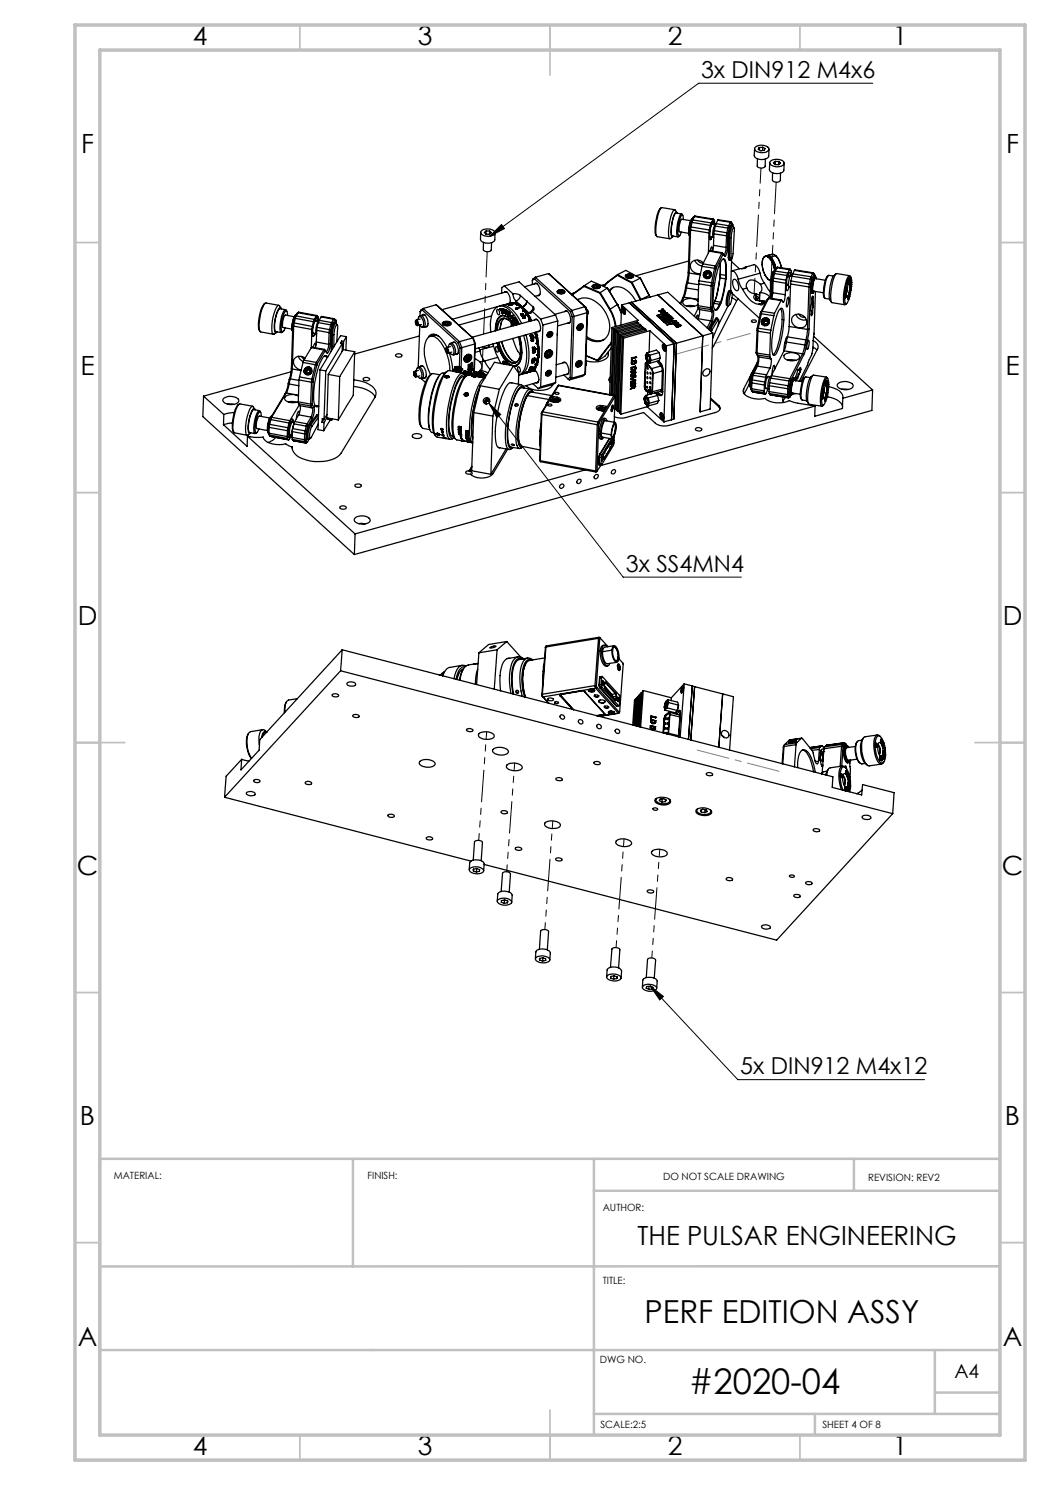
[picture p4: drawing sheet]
<svg xmlns="http://www.w3.org/2000/svg" width="210mm" height="297mm" viewBox="0 0 210 297" stroke-linecap="round" stroke-linejoin="round" font-family="sans-serif">
<defs><g id="words">
<text font-size="7.1" x="137.7" y="278.8">#2020-04</text>
<text font-size="6.3" x="128.9" y="264.6">PERF EDITION ASSY</text>
<g font-size="5.3">
<text x="38.5" y="8.9">4</text>
<text x="83.5" y="8.9">3</text>
<text x="133.6" y="8.9">2</text>
<text x="178.6" y="8.9">1</text>
<text x="16.2" y="30.7">F</text>
<text x="201.2" y="30.7">F</text>
<text x="16.1" y="74.9">E</text>
<text x="201.1" y="74.9">E</text>
<text x="15.5" y="124.9">D</text>
<text x="200.5" y="124.9">D</text>
<text x="15.4" y="174.9">C</text>
<text x="200.4" y="174.9">C</text>
<text x="16" y="224.9">B</text>
<text x="201" y="224.9">B</text>
<text x="127.5" y="249">THE PULSAR ENGINEERING</text>
<text x="15.5" y="269.2">A</text>
<text x="200.5" y="269.2">A</text>
<text x="38.5" y="290.9">4</text>
<text x="83.5" y="290.9">3</text>
<text x="133.6" y="290.9">2</text>
<text x="178.6" y="290.9">1</text>
</g>
<g font-size="4.7">
<text x="140.2" y="15.6">3x DIN912 M4x6</text>
<text x="125.2" y="114.3">3x SS4MN4</text>
<text x="148" y="214.8">5x DIN912 M4x12</text>
</g>
<text font-size="3.9" x="190.9" y="275.5">A4</text>
<g font-size="2">
<text x="22.8" y="235.8">MATERIAL:</text>
<text x="73.5" y="235.8">FINISH:</text>
<text x="132.6" y="236">DO NOT SCALE DRAWING</text>
<text x="173.6" y="236.1">REVISION: REV2</text>
<text x="120.5" y="242.1">AUTHOR:</text>
<text x="120.5" y="256.7">TITLE:</text>
<text x="120" y="272.5">DWG NO.</text>
<text x="120.1" y="285.6">SCALE:2:5</text>
<text x="164.5" y="285.6">SHEET 4 OF 8</text>
</g>
</g></defs>
<path d="M174.6 16.6h-34.9l-41.8 30.7M97.9 47.3l2.4-2.4 .6 .8zM97.8 80.6l26.8 34.8h23.7M97.8 80.6l2.4 2.3-.8 .6zM130.1 197.2l17.5 18.7h37.3M130.1 197.2l2.6 2.1-.8 .7z" fill="none" stroke="#000" stroke-width=".2"/>
<g fill="none" stroke="#c0c0c0" stroke-width=".35">
<path d="M60 5v5M110 5v10M160 5v5M15 48.5h5M200 48.5h5M15 98.5h5M200 98.5h5M15 148.5h10M195 148.5h10M15 198.5h5M200 198.5h5M15 248.5h5"/>
<path d="M200 248.5h5M60 287v5M110 282v10M160 287v5"/>
</g>
<path d="M70.6 231.8v21.5M118.8 231.8v55.2M118.8 238.2h81.2M170.8 231.8v6.4M200 231.8h-180v55.2M200 253.3h-180M20 270h180M187 270v12.8M187 278.5h13M118.8 282.8h81.2M163 282.8v4.2" fill="none" stroke="#c0c0c0" stroke-width=".5"/>
<path d="M15 5h190v287h-190zM20 10h180v277h-180z" fill="none" stroke="#c0c0c0" stroke-width=".7"/>
<path d="M134.7 71l15.4-4.3" fill="none" stroke="#808080" stroke-width=".2" stroke-dasharray="15.2 1.3 1.3 1.3" stroke-dashoffset="8"/>
<path d="M139.4 150l16.4 4.3" fill="none" stroke="#808080" stroke-width=".2" stroke-dasharray="15.2 1.3 1.3 1.3" stroke-dashoffset="8.7"/>
<path d="M97.9 47.3l2.4-2.4 .6 .8zM97.8 80.6l2.4 2.3-.8 .6zM130.1 197.2l2.6 2.1-.8 .7zM-.1 282.9v2.7z" fill="#000"/>
<g fill="none" stroke="#000" stroke-width=".25">
<path d="M150.9 29.7l-.1 1.4a1.76 1.76 0 0 0 2.9 .1l.1-1.4M151 29.5a2.05 2.05 0 0 1 2.7 .1 .77 .77 0 0 1-.9 .9h-.5a1.37 1.37 0 0 1-1.4-.8zM151.5 31.7l-.1 1.5a.97 .97 0 0 0 1.6 0l.1-1.4M151.8 29.5v.4M152.5 29.5l.5 .2-.1 .4-.7 .1-.5-.3 .1-.4M152.5 29.5h-.7M152.5 29.5v.6M154 32.6l-.1 1.3a1.84 1.84 0 0 0 2.8 .4l.1-1.6M154 32.3a2.05 2.05 0 0 1 2.8 .2v.2a1.76 1.76 0 0 1-2.8-.1zM154.5 34.6v1.4a.97 .97 0 0 0 1.6 .1v-1.5M155.1 32.3l-.4 .3 .3 .3h.7l.4-.3-.3-.3M155.1 32.3h.7"/>
<path d="M155.1 32.3l-.1 .6M155.8 32.3v.6M96.1 46.5v1.3a1.69 1.69 0 0 0 2.6 .5l.2-.1 .1-1.6M96.4 46.1a1.99 1.99 0 0 1 2.6 .4 1.47 1.47 0 0 1-1.8 .7 .91 .91 0 0 1-1-.9zM96.7 48.5v1.4a1 1 0 0 0 1.5 .1l.1-1.5M97.2 46.2l-.3 .3 .3 .3h.7l.4-.3-.4-.3M97.2 46.2h.7M97.2 46.2v.6M97.9 46.2v.6M100.9 58.5l.1-.2a1.24 1.24 0 0 1 1 1.5l-.1 .9M100.9 57.2l1.7 1.6M100.9 57.2l-.5 .3-.1 1.1"/>
<path d="M100.9 57.2l2.9-.8 7.3 6.6M101.1 58.4h.3M101.2 58.4l-12.8 3.5M102.6 58.8l.2 .8 .4 .6M102.6 58.8h1l.5 .3M104.1 59.1a1.32 1.32 0 0 1-.9 1.1M104.1 59.1l1.2 1.2M106.5 56.1v.8M106.9 56.8l.2-.2a1.81 1.81 0 0 1 .7 2.5h-.3M106.9 55.8l-.4 .3M106.9 55.8l7.2 6.5M107.1 55.5l-.2 .3"/>
<path d="M107.1 55.5l7.3 6.6M107.1 55.5l-.5 .3-.1 .3M107.1 56.7l.3 .1M107.2 56.7l-2.3 .7M107.8 59l-.8 .3M108 58.8l-.2 .3M109.7 54.7l-2.6 .8M109.7 54.7l7.3 6.6M109.7 54.7l7.5 6.8M111.5 58.2a.86 .86 0 0 1 1.4 .3 .86 .86 0 0 1-1.4-.3zM111.6 58.1l.5-.1a.66 .66 0 0 1 .9 .5 1.07 1.07 0 0 1-1.6-.1zM111.6 58.1h.1"/>
<path d="M111.6 58.3l.3 .3h.6l.3-.2M111.6 58.3l.1 .1M111.9 58.1h.6M111.9 58.1l-.3 .2M111.9 58.1l.1 .1M112 58.2l-.1 .4-.2-.2M112 58.2l-.3 .2M112 58.2h.4M112.4 58.2l.2 .3M112.4 58.2v.4M112.5 58.1l.3 .3M112.5 58.1l-.1 .1"/>
<path d="M112.6 58.5l-.1 .1M112.8 58.1v.1M112.8 58.4l-.2 .1M114.7 58.8l-.3 .2M114.7 58.7v.1M114.7 58.7l-.3 .2M114.8 58.6l-.6 .2M115.5 60a3.4 3.4 0 0 1 4.1 .7 5.9 5.9 0 0 1 2.1 6.1 2.74 2.74 0 0 1-4.4 .9M115.7 59.9l-.2 .1M116.8 57.3l-2.1 1.5M116.8 57.3l3.1 1.3M116.8 57.1l3.3 1.4"/>
<path d="M116.8 57.1v.2M116.8 57.1l1.5-.9 3.2 1.4M116.8 57.1l-2.1 1.6M118.4 57.2l.7-.3a.76 .76 0 0 1 1 .5 .98 .98 0 0 1-1.7-.2zM118.5 57.2a.84 .84 0 0 1 1.4 .2 .84 .84 0 0 1-1.4-.2zM118.7 57.1l-.3 .2M118.8 57.1l-.1 .3 .5 .2 .5-.1 .1-.3M118.8 57.1l.1 .2M118.9 57.3l-.1 .2M118.9 57.3v.2M119.3 57l.5 .2M119.3 57l-.5 .1"/>
<path d="M119.3 57.1l-.4 .2M119.3 57v.1M119.3 57.1l.4 .2M119.3 57.1v.5M119.7 57.3l-.1 .2M119.8 57.2l-.1 .1M119.8 57.1l.3 .3M119.9 58.6l2 3.3M120.1 58.5l-.2 .1M120.1 58.5l1.9 3.3M121.1 56.9l-.8 .2M121.5 57.6l2 3.3"/>
<path d="M121.5 57.6l-1.4 .9M121.6 56.5l-.8 .8M121.6 56.4l-.8 .9M121.6 56.4v.1M121.8 58.2a2.36 2.36 0 0 1 3.6-.1l1.1 1.1 .7 1M122.7 57.5l-.8 .8M123.5 55.1l-1.9 1.4M123.5 55.1l2.8 1.5M123.5 54.9l2.9 1.6M123.5 54.9v.2M123.5 54.9l1.7-.8 2.9 1.5M123.5 54.9l-1.9 1.5"/>
<path d="M125.1 55l.8-.2a.63 .63 0 0 1 .8 .6l-.8 .3a.6 .6 0 0 1-.8-.7zM125.2 55.1l.7-.2a.52 .52 0 0 1 .7 .5 .82 .82 0 0 1-1.4-.3zM125.3 55l-.2 .2M125.5 55l-.2 .3 .5 .2h.5l.1-.3M125.5 55l.1 .1M125.6 55.1l-.2 .2M125.6 55.1v.3M126 55.1l.3 .2M126 55.1h-.4M126 55.1v.4M126 54.9l.4 .3M126 54.9l-.5 .1"/>
<path d="M126 54.9v.2M126.3 56.6l1.8 3.4M126.3 55.3l-.1 .2M126.4 56.5l1.8 3.4M126.4 56.5l-.1 .1M126.4 55.2l-.1 .1M126.5 55l.2 .3M128.1 55.6l1.7 3.5M128.1 55.6l-1.7 .9M128.1 55.6l1.8 3.5M128.2 59.9l-.1 .1M129.8 59.1l-1.6 .8"/>
<path d="M129.8 59.1l.2 .3-.1-.3M129.8 59.1h.1M131.6 59l-5.3 1.5M131.6 59l8.9 8.2-.5 15.2 2-.6 .6-15.2M131.6 59l2-.5 9 8.1M132.2 41.6a5.4 5.4 0 0 0-1.1 3.4l-.1 1.6 .3 .7M134.9 41.9l-2.6-.4a7.5 7.5 0 0 0-1.1 4.4v.9l.2 .5 2.6 .5M135.4 42.5l-.5-.6a8.5 8.5 0 0 0-1.2 5.3l.2 .5 .6-.3M135.4 42.6l-.2-.2a7.3 7.3 0 0 0-.8 5l.3-.2M136.3 42.8l-1.2-.2a7.2 7.2 0 0 0-.7 4.6l1.2 .2M136.6 43.1l-.3-.3a2.34 2.34 0 0 0-.8 1.9l-.2 1.7 .1 .7 .2 .3 .3-.2M136.6 59.6l-.6 1.1"/>
<path d="M136.7 43.9l-.1-.6-.1-.3a5.8 5.8 0 0 0-.9 3.6l.2 .6 .5-.8M136.8 59.4l-.7 1.3M136.8 59.4l-.2 .2M136.8 59.4l2.8 .5M137.1 57.6l-.5 2M137.1 57.6h.2M137.3 57.6l-.5 1.8M137.3 56.7l-.2 .9M137.3 57.6l2.4 .4M137.5 56.6l-.2 1M137.5 56.6l-.2 .1M137.5 56.6l2.2 .3"/>
<path d="M137.7 54.4l-.4 2.3M137.7 54.4l.1 .2M137.7 52.2l-10.6 3M137.8 54.6l-.3 2M137.8 54.6l2.3 .4M137.9 45.9l.2 .1M137.9 45.9l-.2 8.5M138 45.4l-.1 .5M138.1 44.1l-1.8-.3a3.2 3.2 0 0 0-.4 2.6l1.8 .3M138.1 46l3.7 .6M138.1 46l-.3 8.6M138.2 44.5h.2"/>
<path d="M138.2 44.5l-.2 .9M138.2 45.4l-.1 .6M138.2 45.4l3.7 .6M138.2 45.4h-.2M138.3 44.2l-.1 .3M138.4 43.8a4.5 4.5 0 0 0-.5 3.3M138.4 44.5l-.2 .9M138.4 44.5l3.7 .6M138.5 43.8h.1M138.5 43.8a4.4 4.4 0 0 0-.6 3.3M138.5 44l-.1 .5M138.5 44l3.7 .6"/>
<path d="M138.5 44l-.2 .2M138.6 43.5l-.3 .7M138.9 43.3l.1-.1 3.7 .6M138.9 43.3l-.4 .7M138.9 43.3l3.7 .6M138.9 43.3l-.3 .2M138.9 52.1a1.93 1.93 0 0 0 1.5 1.1M139 43.2l-.4 .3M139.5 52a1.2 1.2 0 0 0 1.1 .7M139.7 56.8l2.5 .4M139.7 56.8l-.1 4.3M139.8 56.2l-.1 .6"/>
<path d="M139.8 56.2l2.5 .3M140.4 53.3l2.5 .4M140.4 53.3l-.6 2.9M140.6 52.8l-.2 .5M140.6 52.8l2.5 .4M140.7 52.6a1.52 1.52 0 0 0-2.6 .3 1.68 1.68 0 0 0 2 1.8M140.9 55l.4 .5M140.9 55h.1M141 55l.3 .4M141.2 54.5l-.3 .5M141.2 54.5l.1 .1M141.3 54.6l-.3 .4"/>
<path d="M141.3 54.6l.1 .2M141.3 55.4v.1M141.4 54.8l-.2 .4M141.7 54.6l.3 .3M141.7 54.6l.1 .1M141.7 54.6h-.4M141.7 54.4l-.5 .1M141.7 54.4l.4 .5M141.7 55.3l.1 .1M141.7 55.3l-.4 .1M141.7 54.4v.2M141.8 55.4l-.5 .1"/>
<path d="M141.8 54.7l.2 .2M141.8 54.7l-.4 .1M141.8 46.6l-.1 4M141.9 50.2l.1-.1 2.5 .4M141.9 50.2l2.5 .5M141.9 50.2l-1.3 2.6M141.9 46l-.1 .6M142 54.9l-.3 .4M142 47.9h.1M142 47.3l.7 .1M142 50.2l.3-.8 .2 .2-.1 .6M142.1 54.9l-.3 .5"/>
<path d="M142.1 54.9h-.1M142.1 45.1l-.2 .9M142.2 54.5a.82 .82 0 0 0-1.1-.2 .82 .82 0 0 0-.3 1.1M142.2 44.6l-.1 .5M142.2 57.2l-.1 4.4M142.3 56.5l-.1 .7M142.3 56.5l.3 .2M142.3 47.4l-.3 .5M142.4 44.8l.7 .1M142.6 57.1l-.2 4.4M142.6 57.1l-.4 .1M142.6 44.3l.2 .6"/>
<path d="M142.6 44.9l-.1-.1a3.2 3.2 0 0 0-.4 2.6h.1M142.6 56.7v.4M142.6 43.9l-.4 .7M142.7 47.4h.1M142.7 49.1l-.2 1.1M142.7 43.8l-.1 .1M142.7 43.8l.2 .4v.7M142.7 49.1l2.5 .4M142.8 46.8l2.5 .4M142.8 46.8l-.1 2.3M142.8 44.9v-.4l-.2-.2a5.7 5.7 0 0 0-.6 3.6h.1l.3-.5M142.9 46.1l-.1 .7"/>
<path d="M142.9 46.1l2.5 .5M142.9 53.7l-.6 2.8M142.9 53.7l.3 .1M143.1 44.9a3.2 3.2 0 0 0-.4 2.5M143.1 44.9v.1M143.1 45.2l2.5 .4M143.1 45.2l-.2 .9M143.1 53.2l-.2 .5M143.1 53.2l.2 .2M143.2 53.8l-.6 2.9M143.2 44.7l-.1 .5M143.2 44.7l2.5 .5"/>
<path d="M143.3 53.4l-.1 .4M143.5 44.1l.2-.1 2.5 .3M143.5 44.1l2.5 .3M143.5 44.1l-.3 .6M144 55.6l1.1 .2M144 52.7a19.3 19.3 0 0 1-1.4 8.4M144 54.9l1.1 .2M144.4 50.7l.1-.2 .2 .4M144.4 50.7l-1.3 2.5M144.4 50.7l.2 .2M144.5 51.9h.2a2.77 2.77 0 0 1 .5 2.4l-.1 .8M144.6 50.9l-1.3 2.5"/>
<path d="M144.7 50.9h-.1M145.1 55.8l-.4 2.5-.6 2.1M145.1 55.8h.1M145.1 55.1v.7M145.2 55.8l-.4 2.5-.6 2.2M145.2 49.5l-.1 .8-.3 .7M145.2 55v-2.1a1.42 1.42 0 0 0-.4-1.2 3.3 3.3 0 0 0-1.3 2.3 20 20 0 0 0-.8 7.5l.5 .6a1.64 1.64 0 0 0 .8-1.1M145.2 55v.8M145.2 55l-.1 .1M145.3 47.2l-.1 2.3M145.4 46.6l-.1 .6M145.4 46.6l.3 .1"/>
<path d="M145.5 49.4a2.33 2.33 0 0 1-.5 1.9l-.3-.4M145.5 49.4l-.3 .1M145.6 45.6l-.2 1M145.6 45.6l.2 .1M145.6 47.1l-.1 2.3M145.6 47.1l-.3 .1M145.7 51.5v.5h.3M145.7 46.7l-.1 .4M145.7 51.5l.2 .1M145.7 47.6v3.9M145.7 47.6h.2M145.7 45.2l-.1 .4"/>
<path d="M145.7 45.2l.2 .2M145.8 45.7l-.1 1M145.9 51.6l.1 .4 .3-.2M145.9 45.4l-.1 .3M145.9 47.6v4M146 44.4l.2-.1 .2 .4M146 44.4l-.3 .8M146 44.4l.3 .3M146.1 58l.2 .4M146.1 58.1h.1M146.2 47.5l.3-1.5 .3-.5 .1 .4-.3 4.8-.3 1.1-.1-.3M146.2 47.5l-.3 .1"/>
<path d="M146.2 47.5v4M146.2 51.5l-.3 .1M146.3 54.2a.62 .62 0 0 1 .7 .3l.6 1.3M146.3 58.5a2.67 2.67 0 0 1-.3 2.4h-.1a4.2 4.2 0 0 1 .4-2.4zM146.3 44.7l-.4 .7M146.3 51.7l-.2 6.4h-.2a3.9 3.9 0 0 0-.5 3l.2 .1-1.9 3.8M146.3 52.3l1.6 1.5M146.4 58.5l-.3-.4a4.1 4.1 0 0 0-.5 3l.4-.2M146.4 58.6l5.5 5M146.4 44.7h-.1M146.4 44.7l.2 .6M146.4 59.5l.9 .7"/>
<path d="M146.5 45.3l-.3-.1-.2 .5-.3 1.9M146.7 55.9l.2-.1a1.82 1.82 0 0 1 .7 2.3l-.2 .1a1.82 1.82 0 0 1-.7-2.3zM146.8 45.6l-.3-.3-.3 .5-.3 1.8M147.6 59.7l-5.1 9.9M147.6 55.8l.5 1.4 .4 .7M148.3 53.8l1-.4a1.15 1.15 0 0 1-1.2 .3l-1.7 .5M148.5 57.9l.8 1.2a3.2 3.2 0 0 0 2.5 1.7M149.1 53.4l1.6-.5a1.83 1.83 0 0 1 1.3 1.7M149.4 57.6a1.73 1.73 0 0 0 1.8 1.1M149.4 57.6l-.9 .3M151.2 58.8l.7 .3M151.2 59.1a.54 .54 0 0 1 .5 .6l-.5 .3"/>
<path d="M151.2 59.6l.4 .2M151.2 59.8l.2 .1M151.2 58.7a.71 .71 0 0 0-.1 1.3l.9 .2 .7-.1M151.2 58.7l-.1 1.3M152 58.5l-.1 1.6h.6M152 58.5a1.77 1.77 0 0 1 1.9 1.1M152 54.6l.4 1.1 .5 .9M152 54.6l-4.4 1.2M152.1 56.9a1.19 1.19 0 0 1-.1 1.6M152.1 56.9l-.1-.1a1.75 1.75 0 0 0-2.4-.5 1 1 0 0 0-.2 1.3M152.4 52.9l.2 1.1 .4 1M152.9 56.6l1.2 1.8"/>
<path d="M152.9 56.6l-.8 .3M153 55l.6 .9 .5 .2-.5-.2zM153.3 51.2l.3-.1a3.3 3.3 0 0 1 1.6 2.5 3.3 3.3 0 0 0-1.6-2.5zM153.5 59.9l-1.3 2.5M153.7 59.7l-1.3 2.6M153.7 59.7l2.5 .4M153.7 59.7l-.2 .2M153.8 51.5a4.9 4.9 0 0 1 1.1 2.6 4.9 4.9 0 0 0-1.1-2.6l-.5-.2h-.4l-.4 .5v1.1M153.8 51.5l-.5-.2h-.4l-.4 .5v1.1M153.8 59.6l-.3 .3M153.8 59.6l-.1 .1M153.8 59.6l2.5 .4"/>
<path d="M154.1 51.4l.5 .6 .6 1.7M154.1 51.4l-.3 .1M154.1 56.4l.2 .1M154.1 56.4v3.3M154.3 56.5v2.7M154.3 56.5l.1 .1M154.4 58.4l-.2 1.3M154.4 58.4l.2 .2M154.4 50.9a1.82 1.82 0 0 1 1.6 1.7l.3 .9a3.3 3.3 0 0 0-1.6-2.6zM154.4 50.9l-1.4 .4M154.4 56.1l.2 .1M154.4 56.1v2.3"/>
<path d="M154.5 55.7l-.1 .4M154.6 58.6l-.3 1.1M154.6 58.6l2.5 .3M154.6 56.2l2.5 .5M154.6 56.2v2.4M154.7 55.6l-.1 .6M154.7 55.6l2.5 .4M154.7 54.7h.2M154.7 55.6l-.2 .1M154.7 54.7l-.2 1M154.8 54.4l-.1 .3M154.8 54.2a2.27 2.27 0 0 0-.7 2.2"/>
<path d="M154.9 54.1h.1M154.9 54.1l-.3 .6-.3 1.8M154.9 54.7l-.2 .9M154.9 54.7l2.5 .4M155 54.2l-.1 .5M155 54.2l2.6 .4M155 54.2l-.2 .2M155.2 51.1l-1.1 .3M155.2 53.7l-.4 .7M155.4 53.5l.1-.1 2.5 .4M155.4 53.5l-.4 .7M155.4 53.5l2.5 .4"/>
<path d="M155.4 53.5l-.2 .2M155.5 53.4l-.3 .3M157.1 58.9a1.56 1.56 0 0 1-.5 1.5l-.3-.4-.1 .1M157.1 56.7v2.2M157.2 56l-.1 .7M157.3 57l.1-.1zM157.3 56.8l.4 .3M157.3 57v.1M157.3 57v.3M157.4 55.1l-.2 .9M157.4 56.9h.1M157.6 54.6l-.2 .5"/>
<path d="M157.6 54.9v.5M157.6 55.1l.4 .1M157.7 59.4a2.05 2.05 0 0 1-.4 2v-.9zM157.9 53.9l.1-.1 .2 .3v.9M157.9 53.9l-.3 .7M158 55.2l-.6 .3M158 55.1l-.1-.6a4.8 4.8 0 0 0-.5 3.7l.2-.2 .2-.6M158.1 56.8l3.7 .6M158.1 56.8l-.3 8.5M158.2 56.2l-.1 .6M158.2 56.2l3.7 .6M158.4 55.2l3.7 .6"/>
<path d="M158.4 55.2l-.2 1M158.4 55h-.2a3.4 3.4 0 0 0-.4 2.4l.3 .1M158.5 54.8l-.1 .4M158.5 54.8l3.7 .5M158.9 54.1l.1-.1 3.7 .6M158.9 54.1l3.7 .6M158.9 54.1l-.4 .7M161.8 57.4l-.3 8.5M161.9 56.8l-.1 .6M161.9 56.8l.3 .1M162.1 55.8l-.2 1M162.1 55.8l.2 .1"/>
<path d="M162.1 57.3l-.3 8.5M162.1 57.3l-.3 .1M162.2 56.9l-.1 .4M162.2 55.3l-.1 .5M162.2 55.3l.3 .3M162.2 58.6h.3M162.3 55.9l-.1 1M162.5 59.3l.1 .2-.2 .1M162.5 55.6l-.2 .3M162.6 59.4v.2l-.2 .1M162.6 54.7l.1-.1 .2 .3M162.6 58.2l2.1 .4"/>
<path d="M162.6 54.7l-.4 .6M162.6 54.7l.2 .2M162.6 59.4h.1M162.6 59.4l-.1-.2-.3 2.3 .1 .7M162.6 59.4v.1M162.6 59.5l-.1 3.2-.2 .1M162.8 55.2l.3 .1M162.8 54.9l-.3 .7M162.9 55.3l-.1-.1a4.7 4.7 0 0 0-.5 3.5l.1-.1M162.9 54.9h-.1M162.9 54.9l.2 .4M163 55.7l2.1 .4"/>
<path d="M163.1 55.3a2.12 2.12 0 0 0-.7 1.8l-.1 .5a.83 .83 0 0 0 .3 1l.1-.1M163.1 58.3l-.3 8.6-.2 1.2M163.1 55.3l.1 .2M163.2 55.7l-.1-.1a3.7 3.7 0 0 0-.5 2.7l.2-.1M163.3 55.8l-.1-.4a3.6 3.6 0 0 0-.6 3.2l.3-.3M165.7 55.1a5.3 5.3 0 0 0-1 4.1l.3 .4M166.7 55.2l-1-.1a6.8 6.8 0 0 0-.7 4.6l.9 .1M167.2 54.7l-.4 .4a7.5 7.5 0 0 0-.8 4.9l.3 .5M169.1 59.5v.1M169.2 58.8l-.2 .8zM169.2 58.8l-.1 .7M169.4 57.6l-.1 .9"/>
<path d="M169.5 57.3l-.2 1.4M169.6 59.3h.1M169.6 59.3v.1M169.7 56.4v.1M169.7 56.8h.1M169.7 56.4h.1M169.7 59.2h.1M169.7 59.8h.1M169.7 59.2v.7l-.1-.6M169.7 56.5h.1M169.7 56.5v.1M169.7 56.2v.2"/>
<path d="M169.7 56.2h.1M169.7 59.1h.1M169.7 59.1v.1M169.7 59.1l-.1 .2M169.7 56.8v.1M169.7 56.6v.2M169.7 56.6h.1M169.7 59l.1 .3M169.7 58.9l.1 .4M169.7 58.9v.2M169.7 58.9l.1 .2M169.8 56.1l-.1 .3"/>
<path d="M169.8 56.1l-.1 .1M169.8 56.1h.1M169.8 59.2v.1M169.8 59.1h.1M169.8 56.5v.1M169.8 56.5h.1M169.8 56.1l.2-.3-.1 .8M169.8 56.1v.2M169.8 56.3v.2M169.8 56.1v.1M169.8 56.6h.1M169.8 59.3h.1"/>
<path d="M169.8 56.6v.1M169.9 56.3h.1M169.9 56.3l-.1 .2M169.9 56.2h.1M169.9 58.8h.1M169.9 58.8l-.1 .4M169.9 58.5v.5zM169.9 56.3v.2M169.9 55.1l-2.5-.4a2.88 2.88 0 0 0-1 2.1 5.6 5.6 0 0 0 0 3.7l2.6 .5M169.9 58.2v.3M169.9 58.2h.1M169.9 55.9l-.1 .2"/>
<path d="M169.9 55.9h.1M169.9 55.4l.2-.1a3.3 3.3 0 0 1 .2 2.4l-.6 2.3-.3 .6-.3 .1a8.7 8.7 0 0 1 .8-5.3zM169.9 56.7h.1M169.9 58l.2-.3v.4M169.9 58v-1.3a3.3 3.3 0 0 0-.5 2.7 .79 .79 0 0 0 .4-.8l.1-.4M169.9 58v.2M169.9 58.1v.3M169.9 58.1l.1 .3M169.9 58.1h.1M169.9 58.5h.1M169.9 58.9h.1M169.9 55.9l-.1 .3"/>
<path d="M170 56.5h.1M170 56.1h.1M170 56.2h.1M170 57.4h.1M170 57.5h.1M170 56.1l.1 .1M170 56.2v.3M170 55.8h.1M170 57.1h.1M170 57.1v.3M170 57.7l-.1 .4M170 57.7v.7"/>
<path d="M170 57.7h.1M170 55.8v.3M170 55.8l-.1 .9M170.1 58.1l-.2 .4M170.1 56.2h.1M170.1 57v.2M170.1 57.6v.5M170.1 58.1h.1M170.1 57.1l-.1 .4M170.1 57.2v-.2l-.1 .5M170.1 57.2h.1M170.1 57.3h.1"/>
<path d="M170.1 57.4h.1M170.1 57.3v.1M170.1 56.1h.1M170.1 56.1l-.2 .6M170.2 55.4l-.3-.3a2.52 2.52 0 0 0-.9 2l-.3 2.6a1.03 1.03 0 0 0 .4 1.2l.2-.2M170.2 57.3h.1M170.2 56.2v.3M170.2 57.3l-.1 .1M170.2 56.5l-.2 .6zM170.2 57.3l-.2 .3v-.2M170.2 56.5h.1M170.2 56.9h.1"/>
<path d="M170.2 56.9v-.1l-.1 .4M170.2 56.9l-.1 .4M170.2 56.5l-.2 .5M40.7 79.2l4.1 3.7M40.7 79.2l-.1 4.1 30.3 27.6M44.8 79.7a2.44 2.44 0 0 1 2.9 .2 .86 .86 0 0 1-1.1 1 1.88 1.88 0 0 1-2-.8zM53.1 60.6l-.3 .2a7.3 7.3 0 0 0-.9 5.2l.1 .3M55.7 61.1l-2.5-.5a2.2 2.2 0 0 0-1 1.8 6.1 6.1 0 0 0-.1 4l2.6 .4M56.2 61.6l-.4-.5a.79 .79 0 0 0-.7 .7 9.3 9.3 0 0 0-.6 4.9l.3 .1 .5-.3M56.3 61.8l-.3-.3a5.6 5.6 0 0 0-1.1 4 .81 .81 0 0 0 .3 1l.2-.1M57 78.8l-2.9 4.8M57.1 61.9l-1.1-.2a5.5 5.5 0 0 0-.9 4.6l1.1 .2"/>
<path d="M57.3 78.6l-3 4.9M57.3 78.6l-.3 .2M57.3 78.6l2.4 .5M57.4 62.3l-.2-.3-.2-.1a6.3 6.3 0 0 0-.8 4.6l.4-.2M57.5 63.1l-.1-.7-.2-.2a5.4 5.4 0 0 0-.8 4.1h.3l.3-.7M57.6 76.8l-.6 2M57.6 76.8h.2M57.8 76.8l-.5 1.8M57.8 76.8l2 .3M57.9 75.9l-.3 .9M58.1 75.8l-.3 1M58.1 75.8l-.2 .1"/>
<path d="M58.1 75.8l1.7 .3M58.2 74.4l-17.5 4.8M58.3 73.6l-.4 2.3M58.3 73.6l.2 .2M58.5 73.8l-.4 2M58.5 73.8l1.7 .3M58.6 65l.1 .2M58.6 65l-.3 8.6M58.6 64.6v.4M58.7 65.2l3.7 .7M58.7 65.2l-.2 8.6M58.8 63.4l-1.7-.4a2.92 2.92 0 0 0-.5 2.5l1.8 .3"/>
<path d="M58.8 64.6l-.1 .6M58.8 64.6l3.7 .7M58.8 64.6h-.2M58.8 63.7l-.2 .9M59 63.4l-.2 .3M59.1 63.7l-.3 .9M59.1 63.7l3.6 .6M59.1 63.7h-.3M59.2 63a4.4 4.4 0 0 0-.7 3.2 3.8 3.8 0 0 1 .6-3.2M59.2 63.2l-.1 .5M59.2 63.2l3.7 .7M59.2 63.2l-.2 .2"/>
<path d="M59.4 62.7l-.4 .7M59.6 62.5l.2-.1 3.6 .7M59.6 62.5l-.4 .7M59.6 62.5l3.7 .7M59.6 62.5l-.2 .2M59.7 71.3a1.76 1.76 0 0 0 .9 1M59.7 79.2a2.41 2.41 0 0 0-2.7 .2 .64 .64 0 0 0 .5 .9l1.3 .2 .9-.2M59.7 62.4l-.3 .3M59.8 76l2.5 .4M59.8 76l-.1 4.4M59.9 75.4l-.1 .6M59.9 75.4l2.5 .4"/>
<path d="M60.3 71.3l.6 .6M60.6 72.5l2.5 .5M60.6 72.5l-.7 2.9M60.8 72l-.2 .5M60.8 72l2.5 .5M60.9 74.7h.1M61 71.6a1.32 1.32 0 0 0-1.6-.2 1.32 1.32 0 0 0-.6 1.6 2 2 0 0 0 1.4 1M61 74.2l.3 .5M61 74.2l.2 .1M61.2 74.3l.2 .3M61.2 74.3l.1 .1M61.3 73.7l-.3 .5"/>
<path d="M61.3 73.7l.1 .2M61.3 74.4l.1 .2M61.4 73.9l-.2 .4M61.4 73.9l.1 .1M61.4 74.6l-.1 .1M61.5 74l-.2 .4M61.5 74h.4M61.8 73.8l.3 .4M61.8 73.8l-.4 .1M61.9 73.7h-.6M61.9 73.7l.3 .5M61.9 74.6h.1"/>
<path d="M61.9 74.6h-.5M61.9 73.7l-.1 .1M61.9 74.6l-.6 .1M62.1 74.2l-.2 .4M62.2 74.2l-.3 .4M62.2 74.2h-.1M62.3 69.5l.1-.1 2.5 .5M62.3 69.5l2.5 .5M62.3 69.5l-1.5 2.5M62.3 73.7a.84 .84 0 0 0-1.1-.1 .84 .84 0 0 0-.3 1.1M62.3 76.4l-.2 4.4M62.4 75.8l-.1 .6"/>
<path d="M62.4 75.8l.3 .1M62.4 65.9l-.1 3.7M62.5 65.3l-.1 .6M62.6 66.6l.7 .1M62.6 67.2h.1M62.6 76.4l-.2 4.3M62.6 76.4h-.3M62.7 75.9l-.1 .5M62.7 64.3l-.2 1M62.9 63.9l-.2 .4M63 66.7l-.4 .5M63.1 64.1l.6 .1a2.86 2.86 0 0 0-.4 2.5"/>
<path d="M63.1 64.1h.1M63.1 73l-.7 2.8M63.1 73l.3 .1M63.1 69.1l-.1-.5-.3 .9M63.3 72.5l-.2 .5M63.3 68.4l-.3 1.1M63.3 63.2l.1-.1 .2 .3v.8M63.3 72.5l.2 .2M63.3 68.4l2.4 .5M63.3 63.2l-.4 .7M63.3 63.6l.2 .6M63.3 64.2l-.1-.1a3.1 3.1 0 0 0-.5 2.6h.1"/>
<path d="M63.3 66.7h.1M63.4 73.1l-.7 2.8M63.4 66.1l2.4 .4M63.4 66.1l-.1 2.3M63.4 65.5v.6M63.4 65.5l2.5 .4M63.5 72.7l-.1 .4M63.5 64.2l-.1-.6a.72 .72 0 0 0-.6 .7l-.4 2a.76 .76 0 0 0 .3 .9l.4-.5M63.6 64.5l2.5 .5M63.6 64.5l-.2 1M63.8 64.1l-.2 .4M63.8 64.1l2.5 .4"/>
<path d="M64 74l-.4 11.9 1.1 .2M64 74l1.2 .2M64.2 63.4l.1-.1 2.5 .4M64.2 63.4l2.5 .4M64.2 63.4l-.4 .7M64.8 70l-1.5 2.5M64.8 70l.2 .2M64.8 71.3l.7 .1M64.8 71.3l.3-.1 .2 .2M64.9 69.9l-.1 .1M64.9 69.9l.2 .3M64.9 69.9l.3 .4"/>
<path d="M65 70.2l-1.5 2.5M65.1 70.2h-.1M65.1 70.2l.3 .4M65.2 74.2l-.4 9.6M65.2 70.3l.2 .3M65.5 71.4l-.3-.3a2.8 2.8 0 0 0-1.5 2.2 16.9 16.9 0 0 0-.8 7.4l.2 .6 .3 .1 .3-.2M65.7 74.9l-.3 8.7M65.7 74.9l2.2 .4M65.7 68.9a1.49 1.49 0 0 1-.5 1.4M65.8 66.5l-.1 2.4M65.9 65.9l-.1 .6M65.9 65.9l.3 .1"/>
<path d="M66 68.8a1.8 1.8 0 0 1-.6 1.8M66 68.8l-.3 .1M66.1 66.5l-.1 2.3M66.1 65l-.2 .9M66.1 65l.3 .1M66.1 66.5h-.3M66.2 66l-.1 .5M66.2 67l.1 3.3M66.2 67h.3M66.3 64.5l-.2 .5M66.3 64.5l.2 .3M66.4 65.1l-.2 .9"/>
<path d="M66.5 67v2.9M66.5 64.8l-.1 .3M66.7 63.8l-.4 .7M66.7 63.8l.3 .3M66.8 66.9l.2-1.2 .2-.6 .2-.2 .2 .4-.3 3.1M66.8 66.9l-.3 .1M66.8 66.9v2.5M66.9 63.8h-.2M66.9 63.8l.3 .5M66.9 63.8l.2 .2M67 64.1l-.5 .7M67.1 64.1h-.1"/>
<path d="M67.1 64h.1M67.1 64.1l.1 .2M67.2 64.6h-.3l-.3 .5-.4 1.9M67.2 64.3l.1 .4M67.5 65l-.3-.3a2.18 2.18 0 0 0-.7 1.9v.4M67.9 75.3l-.2 8.7M68.3 68.2l.4 .1M68.3 68.2l-.2 .4 .4 .1M68.3 68.2v.4M68.5 68.7l-3.3 5.5M68.5 68.7l-.1 1.6M68.7 69.9l-3 5"/>
<path d="M68.7 69.9l2.2 .4M68.7 68.3v1.6M69.3 67.3l-1.2-.2-4.1 6.9M69.3 67.3l-.6 1M69.3 67.3l-.1 2.7M70.7 77.3a5.6 5.6 0 0 1 4.3 2.1M70.8 76a5.3 5.3 0 0 1 4.3 2.1l.1 .5-.2 .8-6.8 11.2a6 6 0 0 1-5.3 1.7l-1.6-.3a3.5 3.5 0 0 1-2.8-2.2v-.4M70.9 70.3l-3 5M70.9 70.3l-.2 8.8-3 4.9M72.7 75.6l.7-.1 .5 .3a.71 .71 0 0 1-.6 .4 .71 .71 0 0 1-.7-.5zM79.2 70.9l.7-.1 .5 .3a.71 .71 0 0 1-1.3-.1zM82.7 74.5l.1-.2a.65 .65 0 0 1 .3 1.1l-.2-.1"/>
<path d="M82.7 74.5l.1-.1a.56 .56 0 0 1 .2 .9l-.2-.3zM82.8 74.8l.1 .4M82.8 74.8h.1M82.8 74.5h.2l.1 .4v.3h-.2M82.8 74.5v.3M82.8 74.5l.1 .1M82.9 74.6h.1M82.9 74.6v.2M82.9 74.8l.1 .3M83 75.1l-.1 .1M83 75.1h.1M83.1 64.2l.1-.1a.65 .65 0 0 1 .3 1l-.2-.1"/>
<path d="M83.1 64.2a.56 .56 0 0 1 .3 .8l-.3-.3zM83.1 74.8h-.2M83.1 64.6l.2 .3M83.1 64.6h.2M83.1 75l-.1 .1M83.1 64.2l.2 .1 .2 .3v.3h-.2M83.1 64.2v.4M83.1 64.2l.3 .1M83.3 74.2v-.4l.3-.2a1.56 1.56 0 0 1 .5 2.1h-.2l-.3-.4M83.3 64.6l.1 .2M83.3 64.3v.3M83.4 64.8l-.1 .1"/>
<path d="M83.4 64.8h.1M83.4 64.5l-.1 .1M83.5 73.6l.3-.2a1.82 1.82 0 0 1 .7 2.2l-.5 .1M83.5 64.8h-.1M83.6 63.9l.1-.4 .3-.2a1.56 1.56 0 0 1 .5 2.1l-.6-.4M83.7 74.1l-.8 .2M83.8 63.3l.4-.2a1.86 1.86 0 0 1 .7 2.3h-.5M83.9 67.2l-13 3.6M84 75.2l-.8 .2M84 65l-.4 8.4M84 63.8l-.8 .2M84 62.3v.9"/>
<path d="M84.1 73.3l.1-.1a1.47 1.47 0 0 1 1.1 1.8l-.2 .6h-.4M84.2 75.7l.9 .8M84.3 73.2l.3 .1M84.3 64.9l-.8 .2M84.4 63l.1-.1a1.47 1.47 0 0 1 1.1 1.8l-.2 .6-.3 .1M84.4 73.2l-.7 .2M84.5 62l-.5 .3M84.5 62l7.1 6.6M84.6 61.7l-.1 .3M84.6 61.7l7.3 6.6M84.6 61.7l-.5 .4-.1 .2M84.7 63h.3"/>
<path d="M84.8 62.9l-.7 .2M85.1 75.5l-.7 .2M85.2 75.3l-.3 .2M85.4 65.3l-.6 .1M85.5 65.1l-.2 .2M85.7 67.4a1.38 1.38 0 0 1 2.3 0l1.4 2.1M86.3 74.8a4 4 0 0 0-1.6 2.7 15.3 15.3 0 0 0-.7 7.3l.3 .7M86.4 67.1a1.19 1.19 0 0 1 1.4 .2M86.9 67l-.9 .2M87.2 61l-2.6 .7M87.2 61l7.3 6.6M87.2 61l7.5 6.7"/>
<path d="M87.7 75.3a17.5 17.5 0 0 0-1.9 10.2M88 75l-1.4-.3a2.07 2.07 0 0 0-1.3 1.8 16.4 16.4 0 0 0-1.1 8.8l.4 .4 1.3 .2M88.5 64.6l.8-.4a.77 .77 0 0 1 .9 .6 1.19 1.19 0 0 1-1.7 0zM88.7 64.6l.3-.2 .5-.1 .6 .4a.8 .8 0 0 1-.7 .4 .8 .8 0 0 1-.7-.5zM88.8 64.4l-.1 .1M88.9 74.6a.97 .97 0 0 0-1.2 .8 18.8 18.8 0 0 0-1.8 10.5 .7 .7 0 0 0 .8 .6M89 75.3v.1M89 75.3l.3 .1M89 75.3h.1M89 75.3h.4M89.1 75.2a.38 .38 0 0 1 .4-.1 .38 .38 0 0 1 .2 .4 .36 .36 0 0 1-.4 .1 .36 .36 0 0 1-.2-.4zM89.1 64.4h.5"/>
<path d="M89.1 64.4l-.3 .3 .3 .3M89.1 65h.5M89.1 64.4v.2M89.1 64.6l-.2 .2M89.1 64.6v.4M89.1 64.6h.5M89.1 69.7l.2-.1a.65 .65 0 0 1 .2 1.1l-.1-.2M89.2 70.1l.1 .3M89.2 69.7a.55 .55 0 0 1 .2 .9l-.2-.3zM89.2 69.7l.2 .1 .2 .3-.1 .4-.2-.1M89.2 69.7v.4M89.2 69.7l.1 .1"/>
<path d="M89.3 69.8h.1M89.3 69.8v.3M89.3 75.4h.1M89.3 70.1h-.1M89.3 70.1l.1 .2M89.3 75.4v.2M89.4 75.3h.1M89.4 70.3l-.1 .1M89.4 70.3h.1M89.4 75.4l-.1 .2M89.4 75.4l.3 .1M89.5 74.3a6.5 6.5 0 0 0-2.2 4 17.7 17.7 0 0 0-.6 8.1l.4 .7"/>
<path d="M89.5 75.2h.1M89.5 75.1l-.5 .2M89.5 75.1v.1M89.5 75.3v.1M89.5 75.2l-.1 .1M89.5 75.4h.3M89.5 75.3l.3 .1M89.5 70l-.2 .1M89.5 70.3h-.1M89.6 75.2l.2 .2M89.6 75.2l-.1 .1M89.6 64.6l.2 .2"/>
<path d="M89.6 64.6v.4M89.6 64.4l.3 .3M89.6 64.4v.2M89.7 69.4l.2-.5 .1-.1a1.61 1.61 0 0 1 .6 2.1l-.6-.4M89.8 64.8l-.2 .2M89.9 70.6l.4 1.9 .2 1.7M89.9 68.9l.3-.3a1.8 1.8 0 0 1 .7 2.3h-.4M89.9 64.7l-.3 .3M89.9 64.7l-.1 .1M90 74.1a9.2 9.2 0 0 0-2.4-6.3l-.7-.5-.6-.1-.6 .2a4.8 4.8 0 0 0-.6 4.8l.4 1.4 .6 1.3M90 64.5v.1M90.1 69.3l-.8 .2"/>
<path d="M90.4 70.4l-.8 .2M90.5 68.6l.1-.2a.89 .89 0 0 1 .9 1.1 1.16 1.16 0 0 1-.2 1.4h-.2M90.7 68.5h.4M90.8 68.5l-.6 .1M91 73.4h.1M91 73.4l-.3 .9M91 73.4l-.2 .9M91.1 73.3l-.3 1M91.1 73.3l-.1 .1M91.2 73.3l-.4 1M91.2 73.3l-.3 1M91.2 73.3h.1"/>
<path d="M91.3 73.3h.1M91.3 73.3l-.3 1M91.4 73.3l-.3 1 .3-1h.1M91.4 73.3h.1M91.5 70.8l-.7 .1M91.5 73.3l-.3 1.1M91.5 73.3l.1 .1M91.6 73.3l.1 .1M91.6 70.6l-.2 .2M91.6 73.3l-.3 1.1M91.6 73.3v.1M91.6 68.6l.4 1"/>
<path d="M91.7 73.4h.1M91.7 73.4l-.3 1M91.8 73.4l-.4 1M91.8 73.4h.1M91.8 73.4l-.3 1M91.9 73.4l-.3 1 .3-.9M91.9 73.4v.1M91.9 68.3l-.3 .3M91.9 68.3l.5 1.2M92 73.4l.1 .1M92 73.4l-.3 1M92 73.4l-.1 .1"/>
<path d="M92 69.6l-.1 3.8M92 73.5h.1M92.1 73.5l-.3 1M92.1 73.5l.1 .1M92.2 73.6l-.3 .9 .4-.9M92.2 73.6h.1M92.3 73.6l-.3 .9 .3-.8M92.3 73.7h.1M92.4 73.7l-.3 .8 .3-.7M92.4 73.8h.1M92.4 69.5l-.4 .1M92.4 69.5l-.2 4.1"/>
<path d="M92.4 73.9l-.2 .6M92.5 74.6l-2.6-.5a.87 .87 0 0 0-.9 .6 21.8 21.8 0 0 0-2.2 11.8l.3 .7 .3 .2 2.7 .5M92.7 74.5v.1M92.7 74.5h.1M92.7 74.6h.1M92.7 74.3v.2M92.7 74.3h.1M92.7 74.7l.5-.1v.2M92.8 74.8h.1M92.9 78.8h.1M92.9 78.8v.1M92.9 78.9v.2"/>
<path d="M92.9 74.8v.1M92.9 74.8h.1M92.9 78.8l.3 .1M92.9 78.9h.3M92.9 75.4a.92 .92 0 0 0-1.2 .8 18.6 18.6 0 0 0-1.7 10.4 .69 .69 0 0 0 .7 .7M92.9 74.2l-.2 .1M92.9 74.2h.2M92.9 74.2h.1M92.9 75h.1M93 75h.1M93 71.3a.68 .68 0 0 1 .9-.4 .68 .68 0 0 1 .4 .9 .83 .83 0 0 1-.6 .6 .83 .83 0 0 1-.8-.3l-.1-.2zM93.1 75.2l-.5-.6a2.35 2.35 0 0 0-1.7 1.9 21.6 21.6 0 0 0-1.4 10.7l.2 .4a.53 .53 0 0 0 .8 .2l.3-.3"/>
<path d="M93.1 75.1v.2l-.4-.3a3.2 3.2 0 0 0-1.6 2.3 20.3 20.3 0 0 0-1.2 9.7l.3 .6 .3 .1 .3-.2M93.1 74.5h.1M93.1 75.1l.1 .1M93.1 75.1h.1M93.1 74.2h.1M93.1 74.7v.2l-.2-.1M93.1 74.7h.1M93.1 74.7l-.2 .1M93.1 74.9l-.1 .1M93.1 74.3v.2M93.1 74.2l.1 .1M93.1 74.9h.1"/>
<path d="M93.2 74.8l-.1 .1M93.2 74.8h.1M93.2 75.2h.1M93.2 71.8l.2 .2M93.2 78.9h.1M93.2 74.3l-.1 .2M93.2 74.3a.27 .27 0 0 0-.4-.1 .27 .27 0 0 0-.1 .4M93.2 74.3h.1M93.2 71.4a.49 .49 0 0 1 .8-.3 .49 .49 0 0 1-.1 .8 .49 .49 0 0 1-.7 .3 .49 .49 0 0 1 0-.8zM93.2 78.9l-.1 .4M93.3 71a.55 .55 0 0 1 .7 0 .55 .55 0 0 1 .2 .7 .69 .69 0 0 1-.7 .6 .69 .69 0 0 1-.7-.5zM93.3 78.6h.1"/>
<path d="M93.3 78.6l-.4 .2M93.3 71.8h-.1M93.3 78.6l-.1 .3M93.3 75.1a6.6 6.6 0 0 0-2.1 4 18.9 18.9 0 0 0-.6 7.9l.4 .7M93.3 78.9h.1M93.3 78.9h.4M93.4 71.4l-.2 .4M93.4 78.6l.3 .2M93.4 78.6l-.1 .3M93.5 71.7l.3 .2M93.5 71.7l-.2 .1M93.6 71.5l-.3 .3"/>
<path d="M93.6 79h-.3l-.1 .3M93.6 71.5l.1-.2 .3 .2M93.6 71.5l-.1 .2M93.7 71.3l-.1 .2M93.7 70.9a.43 .43 0 0 1 .5 .5 .73 .73 0 0 1-.5 .8 .73 .73 0 0 1-.9-.3M93.7 74l.1-.1a.36 .36 0 0 1 .6 .2 .36 .36 0 0 1-.4 .5 .33 .33 0 0 1-.4-.2 .33 .33 0 0 1 .1-.4zM93.8 74.3h.1M93.8 71.3l.2 .2M93.8 71.3l-.4 .1M93.8 71.9l-.4 .1M93.9 74.8l-.1 .2M93.9 74.8h.1"/>
<path d="M93.9 74.8l-.3 .1v-.3l.7-.1v.3M93.9 73.4h.1M93.9 73.4v.3h-.3v.2l.8-.2M94 74h.2M94 74l-.2 .3M94 74h.2a.22 .22 0 0 1-.1 .3 .22 .22 0 0 1-.3 0M94 74h.1M94 71.5l-.2 .4M94 74.7h.1M94 74.9h.1M94 74.7v.2M94.1 73.6h.1"/>
<path d="M94.1 73.4h.1M94.1 73.6h.3v.1M94.1 73.4v.2M94.2 74.7v.2h-.2M94.2 74.7h.1M94.2 74.7h-.2M94.2 73h.1M94.2 73l-.5 .1v-.2l.5-.2 .2-.2v.8M94.2 73v.1l-.5 .2v.2l.2-.1M94.3 73.9l.1 .2M94.3 74.8l-.1 .3M94.3 74.8h.1"/>
<path d="M94.4 74.1a.47 .47 0 0 1-.3 .4 .47 .47 0 0 1-.5 0M94.4 73.7h.1M94.4 74.1h.1M94.4 73.3l-.3 .1M94.4 75.3l.6 .1zM94.5 67.6l-2.6 .7M94.5 67.6l.5 1.2M94.5 67.6l.2 .1M94.6 75.2l.5 .1-.1-.1M94.6 75.2h.1M94.6 75.2l.6 .1M94.7 75.2h.3z"/>
<path d="M94.7 67.7l.4 1M94.8 75.2h.2M94.8 75.2l.5 .1M94.8 75.2h.1M94.9 74.3h.3M95 71.8l1.1 .6M95 75.2h.1M95 68.8l-2.6 .7M95 68.8l-.2 6.4M95 75.4h.1M95 75.2l.4 .1M95 75.2l.2 .1"/>
<path d="M95 75.2l.3 .1M95.1 75.2h.1M95.1 68.7l-.1 .1M95.1 68.7l-.3 6.5M95.1 74.7l.4 .2M95.1 75.1l.3 .1M95.2 74.3l-.3 .3M95.2 74.4l.4 .1M95.2 74.3l-.1 .9M95.2 75.3h.1M95.3 75.3h.1M95.4 75.3h.1"/>
<path d="M95.6 74.5h.1M95.6 74.5l-.2 .8M95.7 74.4l-.2 .9 .3-.9M95.7 74.4v.1M95.8 69.6l.2 .6M95.8 74.4l-.3 .9M95.8 74.4h.1M95.8 74.4h.2M95.8 74.4l-.2 .9M95.9 77.8a19.1 19.1 0 0 0-1.4 9.7h.1M96 74.1l1 .2 .6 .3M96 74.1v.3"/>
<path d="M96 74.4l-.3 .9M96 74.4v.1M96 70.2l.3 1.1 .6 .9M96 77.4a20.2 20.2 0 0 0-1.5 10.3v.2M96 70.2l-1 .3M96 74.4h.1M96 77.1l3.9 .8M96 77.1l-1.2 5.4M96.1 72.4v.1a1.11 1.11 0 0 1-.1 1.6M96.1 74.4l-.3 1M96.1 74.4l.1 .1M96.2 75.4h.1"/>
<path d="M96.2 75.4l-2.5-.4a.83 .83 0 0 0-.8 .5 21 21 0 0 0-2.1 11.6 .89 .89 0 0 0 .5 .9l1.3 .2M96.2 75.4l.6 .1M96.2 74.4l.1 .1M96.2 74.4l-.3 1 .3-.9M96.2 74.4v.1M96.3 74.5l-.3 .9 .3-.9M96.3 74.5h.1M96.4 74.5h.1M96.4 74.5l-.3 .9M96.4 74.5h-.1M96.5 74.5l-.3 1M96.5 74.5v.1"/>
<path d="M96.6 74.5l-.2 1M96.6 74.5l-.3 1M96.6 74.5l-.1 .1M96.6 74.6h.1M96.7 74.6l.1 .1M96.7 74.6l-.3 .9M96.7 75.5h.1M96.8 75.5l.2 .1a2.57 2.57 0 0 0-1.5 1.9 22.1 22.1 0 0 0-1.5 9.9 1.3 1.3 0 0 0 .5 1.1h-.2M96.8 74.7h.1M96.8 74.7l-.2 .8M96.8 74.7l.1 .1M96.9 72.2l1.1 1.7"/>
<path d="M96.9 74.8l-.1 .7M96.9 72.2l-.8 .2M96.9 74.8l-.2 .7M96.9 74.9h.1M97 74.9h.1M97 75h.1M97 75l-.2 .6M97 74.9l-.2 .6M97.2 79.9a.6 .6 0 0 0-.3 .8M97.2 79.9l.3-.1 .4 .2M97.4 79.8l-.2 .1M97.5 80l.4 .2"/>
<path d="M97.5 80l-.4 .1M97.5 80l.1 .1M97.7 69l.1 .1a.73 .73 0 0 1-1.2 .3M98.3 63.2l-6.5 1.8M98.6 68.8l.6 1.8 1 2.1M98.7 69.2l-2.8 .8M99.2 69.4a.7 .7 0 0 1 .3 1l-.3-.3zM99.4 68.6a7.5 7.5 0 0 0 2.8 4.5M99.4 61.9a.66 .66 0 0 1 .3 1.1l-.3-.4zM99.4 68.5a7.8 7.8 0 0 0 2.7 4.5 1.38 1.38 0 0 0 2-1.2l.2-2.2-.1-.8h-.2M99.6 61.3l-9.1 2.5M99.6 71.5l-2.7 .7"/>
<path d="M99.7 68.5a6.1 6.1 0 0 0 2.6 4.1 1.45 1.45 0 0 0 1.7-1.6v-2.2M99.8 68.5a6.2 6.2 0 0 0 2.6 4 1.05 1.05 0 0 0 1.4-.7M99.8 61.2a2.17 2.17 0 0 1 2.6 .7 9 9 0 0 1 1.9 2.8M99.9 77.9l-1.3 5.3M100 61.8l.4-.1v.1zM100 61.8h.1M100.2 61.8h.1M100.2 61.8l.2 .8M100.3 68.3a6.2 6.2 0 0 0 2.6 4.1h.4M100.3 64.4l-.3 1.5M100.4 62.6h.1M100.4 68.3l.8 2.2 1.3 1.6"/>
<path d="M100.5 63.1l-.7 .5M100.6 72.4l.2-.1 .1 .3M100.6 72.4v.2M100.6 72.6l.1 .2-.1-.2M100.6 62.2h.1M100.6 62.6h.1M100.6 72.4h.1M100.6 62.2v.4M100.6 62.2h.2M100.6 72.6h.1M100.7 72.3l-.1 .1M100.8 72.8h.1"/>
<path d="M100.8 72.4l-.2 .2 .2 .2M100.8 72.4h.1M100.8 62.1h.1M100.8 62.2h.1M100.8 62.1l-.1-.3 .2 .8M100.8 62.1h-.2l-.1-.4 .1 .9M100.8 62.2l.1 .4M100.8 72.4l.1 .2M100.9 62.6h.1M100.9 63.7a2.64 2.64 0 0 0-.9 2.2M100.9 72.8l.1-.2 .2 .3M100.9 72.6h.1"/>
<path d="M101 62.3l.1 .3M101 62.3h.1M101 62v.3M101 62a.47 .47 0 0 1 .2 .8M101 62h.1M101 72.9h.1M101 72.7h.1M101 72.7v.2M101.1 62.6l.1 .2M101.1 62.1h.1M101.1 62.6h.1M101.1 72.7v.1"/>
<path d="M101.1 72.7h.1M101.1 62.1l.2 .3M101.1 62.1a.41 .41 0 0 0 .2 .6v-.3M101.1 72.8v.1M101.1 72.8h.1M101.2 62.8h.1M101.3 72.9h.1M101.3 62.4v.3M101.3 62.4h.1M101.5 62.9h.1M101.5 60.8h.1M101.6 62.3h.1"/>
<path d="M101.6 62.7h.1M101.6 62.7l-.1 .2M101.6 62.3v.3h.1M101.6 62.7v.1M101.6 62.3l.1 .1M101.6 62.8h.1M101.6 62.8l.2 .3M101.7 64a1.19 1.19 0 0 0-2 .7l-.2 1.3M101.7 62.8v-.4l-.2-.2v.7M101.7 62.8h.1M101.7 62.5v.1M101.7 62.4v.1"/>
<path d="M101.7 62.4h.1M101.7 62.5h.1M101.7 62.6h.1M101.7 62.8l.2 .4M101.8 60.9l.1 .1M101.8 60.9v.1M101.8 63.1h.1M101.8 63.1l.5 .5M101.8 63.1v.1M101.8 60.7l-1.3 .4M101.9 61h.1M101.9 63.2h.1"/>
<path d="M101.9 63.2l.1-.7v.7l.2 .3M102 61h.3M102 60.5l-.3 .2M102 61h.1M102.1 60.9h.1M102.1 76.5l2.1 .4M102.1 60.7h.1M102.1 61v.1M102.2 60.9h.1M102.2 60.9h-.4M102.2 60.9l-.1 .1M102.2 63.5h.1"/>
<path d="M102.2 63.5l.2-.4 .1 .8M102.2 63.5v.1M102.2 60.8v.1M102.2 60.8l-.1 .1M102.3 64.6l-.1 .7M102.3 61h-.2M102.3 61h.1M102.3 60.6l-1.6 .5M102.3 63.5h.1M102.3 60.6h.1M102.3 63.5l-.1 .1M102.3 63.5l.2 .2"/>
<path d="M102.4 76.6l-.1-.1a.97 .97 0 0 0-1 .8 20.6 20.6 0 0 0-2 11.6 .73 .73 0 0 0 .7 .7M102.4 60.9l-.1 .1M102.4 60.6l-.3 .1M102.4 60.6h-.2M102.4 60.9h.1M102.4 60.9l-.4 .1M102.4 60.6h.1M102.4 73.1h1l-.1 .1M102.5 63.2h.1M102.5 63.6h.1M102.5 63.2v.4M102.5 63.2l-.2 .2 .2 .2"/>
<path d="M102.5 60.6l-.4 .1 .6-.1M102.5 63.7h.1M102.5 63.9h.1M102.5 60.6h.1M102.5 63.7v.2M102.6 67.7l.6 1.7 .8 1.5M102.6 60.6h.1M102.6 64.1l.2 .2M102.6 64.1h.1M102.7 60.6h.1M102.7 64.1l.1 .2M102.7 65.2a2.35 2.35 0 0 0-2.3-1.5 2.65 2.65 0 0 0-1.1 2.4"/>
<path d="M102.7 73.2l-2.8 4.7M102.7 73.2l1.1 1.4-.1 2.2M102.7 73.2l-3.8-.7-2.9 4.6M102.8 60.7l.2-.1zM102.8 63.9l-.1 .2 .2 .2M102.8 63.9h.1M102.8 60.6h.1M102.8 60.6h-.2M102.8 63.9l.1 .1M102.8 64.3l.1 .1M102.8 64.3h.1M102.8 63.5l-.1 .6"/>
<path d="M102.8 63.7l.2 .3M102.8 63.7h.1M102.8 63.7l.1 .1M102.9 60.6h-.5M102.9 60.6h-.2h.3M102.9 64v.2M102.9 64h.1M102.9 60.6h.1M102.9 63.7l.1 .2M102.9 63.8l.1 .1M102.9 65.1l-.3-.5a2.96 2.96 0 0 0-2.1-1.4 2.44 2.44 0 0 0-1.4 2.7v.2M102.9 63.7v.1"/>
<path d="M102.9 64.1v.3M102.9 64.1h.1M102.9 64.3h.1M102.9 64.2v.1M102.9 64.2h.1M103 65.1l-.1-.1a2.88 2.88 0 0 0-2.5-1.9 1.97 1.97 0 0 0-1.3 1.9v1.2M103 64h.1M103 63.9v.1M103 63.9h.1M103 63.9l-.1 .2M103 63.9l-.2-.4-.2 .6M103 64.6l.1 .3"/>
<path d="M103 60.6h.1M103 64.6l.2 .3M103 64.6h.1M103 64.5l.2 .3M103 64.5h.1M103 64.5v.1M103.1 64.9l.1 .1v-.1M103.1 60.6h.1M103.1 64.9h.1M103.2 64.3l.2 .1v.3M103.2 64.3v.3M103.2 64.8l.1 .1"/>
<path d="M103.2 60.8h.1M103.2 60.8h.3M103.2 61.7l.3 .1M103.2 64.3h.1M103.2 61.7v.1M103.2 64.6l.1 .2M103.2 64.6h.1M103.2 61.8h.1M103.2 61.7h.1M103.2 64.2v.1M103.2 60.2l1.3 1.1M103.2 64.3l.1 .1"/>
<path d="M103.3 64.8v.1M103.3 60.7l-.8 .1M103.3 60.7h-.3M103.3 60.7h.1M103.3 64.8h.1M103.3 61l.5-.1zM103.3 61.6h.3M103.3 61.6l-.1 .1M103.3 64.9h.1M103.3 61.6l-.1 .2M103.3 61.6l.3 .1M103.3 61.7v.1"/>
<path d="M103.3 61.7h.1M103.3 61.6h.1M103.3 64.4l-.1-.1 .2 .7M103.3 64.4l.1 .3M103.3 64.4h.1M103.4 60.7l-.2 .1M103.4 60.7h.1M103.4 64.7h.1M103.4 61.8h-.1M103.4 61.7v.1M103.5 60.8l-.2 .1 .2-.1M103.5 60.8h.1"/>
<path d="M103.5 60.8l.1 .1M103.5 61.7h.1M103.5 61.6l-.3 .1M103.5 61.7l-.1 .1M103.5 61.7h-.1M103.5 61.6v.1M103.6 73.4a.66 .66 0 0 1 .3 1l-.3-.4zM103.6 60.9h-.2h.4M103.6 61.6l-.1 .2M103.6 61.7l-.1 .1M103.6 61.6v.1M103.6 60.9h.1"/>
<path d="M103.7 61.1h.3M103.7 61.6l.7-.2zM103.8 60.9l.1 .1M103.8 60.9h.1M103.8 61.1v.1M103.9 61h.1M103.9 67.3l.2 1.2h-.2l-.2-1.1M103.9 64.8a6.7 6.7 0 0 0-3-3.5 1.74 1.74 0 0 0-2.4 1.3 7.9 7.9 0 0 0-.4 3.8M103.9 67.3a6.6 6.6 0 0 1-.2 5.5l-.3 .3-.7 .2M104 61.1l.1 .1M104 68.8h.1M104 61.1h-.2"/>
<path d="M104 61.1l-.2 .1M104 61.1h.1M104 61.3h.1M104 61.3l.4 .1M104.1 61.2h-.2l.3 .1M104.1 61.2h.1M104.1 62.8h.1M104.2 62.8v.1M104.2 62.8h.1M104.2 62.8v.2l.3-.1M104.2 68.5v.2M104.2 62.9h.1"/>
<path d="M104.2 62.9v.1M104.2 68.7h.1M104.2 68.7l-.2 .1M104.2 63h.2M104.2 61.3h.1M104.2 61.3h-.2M104.3 62.9h.1M104.3 62.9l-.1 .1M104.4 62.8h.1M104.4 62.9v.1M104.4 61.4l.1 .1M104.4 62.8v.1"/>
<path d="M104.4 62.9h.1M104.4 61.4v.1M104.4 62.8l.1 .1M104.4 61.4h.1M104.4 63.2v.1M104.4 61.7h.1M104.4 62.9h.2M104.4 62.8l.2 .1M104.5 62.7h.1M104.5 62.7l.1 .1M104.5 61.4h.1M104.5 62.9l-.1 .1"/>
<path d="M104.5 61.4l1.2 1.1M104.5 61.3v.1M104.5 61.5l-.2 .1h.3M104.5 61.6h.1M104.5 63.1l.1 .3M104.5 63l.3 .1M104.5 63l-.1 .1 .1 .1M104.5 63.1l.1 .1M104.5 63.1h.3M104.5 61.5h.1M104.5 61.8h.2zM104.5 63.2l-.1 .1"/>
<path d="M104.5 63.2h.1M104.5 62.7l-.1 .2M104.6 63.6h.3M104.6 62.9h-.1M104.6 63.3h.1M104.6 62.8v.1M104.6 63.6h.1M104.6 62.8l-.1 .1M104.6 62.8h.1M104.6 63.2v.1M104.6 62.9v.1M104.6 61.7l.1 .1"/>
<path d="M104.6 62.9h.1M104.6 63.5v.1M104.6 63.5l.1 .1M104.6 63.5h.1M104.6 61.7h.1M104.6 61.6l-.2 .1M104.6 61.6v.1M104.7 63.4h.3M104.7 63.4l-.1 .2M104.7 63.4l.3 .1M104.7 63.4h.1M104.7 63.6h.1"/>
<path d="M104.7 67.1a10.4 10.4 0 0 1 0 7.2l-.8 .7M104.7 61.8h.1M104.8 77.5l-.5-.6a1.09 1.09 0 0 0-1 .8 21 21 0 0 0-2 11.5l.3 .6a.76 .76 0 0 0 1-.3M104.8 61.8l.1 .1M104.8 63.1l-.2 .1M104.8 77.6l-.4-.3a3.2 3.2 0 0 0-1.6 2.2 19.9 19.9 0 0 0-1.1 9.5l.1 .4a.48 .48 0 0 0 .8 .1M104.8 63.6h.1M104.8 74.7l-.3 .1M104.8 63.1l-.4 .2M104.8 63.6h-.1M104.9 63.6v.1M104.9 61.9v.1"/>
<path d="M104.9 61.9l-.2 .1 .2-.1M104.9 61.9h.1M104.9 61.9l.1 .2M104.9 62.3h.1M105 62.1l-.4 .1 .4-.1M105 63.4l-.4 .1M105 63.4v.1M105 74.6h.1M105 63.5l-.2 .1M105 63.5l-.3 .1M105 62.1h.1M105 62.1l.1 .1"/>
<path d="M105 63.4l-.1 .2M105 63.5l-.1 .2M105.1 62.6h.1M105.1 74.6h-.1M105.1 74.6l-.3 .1M105.1 62.2v.1M105.1 62.2l-.2 .1M105.1 62.2h.1M105.2 62.2v.2M105.2 62.2l-.3 .1M105.2 67a11.1 11.1 0 0 1 .2 6.6 2.11 2.11 0 0 1-1.1 1.3M105.2 74.5h.1"/>
<path d="M105.2 74.5l-.2 .1M105.2 74.5v.1M105.2 62.4h-.2h.3M105.2 62.4h.1M105.2 74.6h.1M105.2 74.6h-.2M105.3 62.4l.1 .1M105.3 74.5h-.1M105.3 74.5l-.1 .1M105.3 74.5l-.2 .1M105.3 62.5l.1 .1M105.3 60.3a1.33 1.33 0 0 1-.8 1"/>
<path d="M105.3 74.4v.1M105.3 60.3h.1M105.4 62.5l.1 .2M105.4 60.3h.1M105.4 60.3a1.29 1.29 0 0 1-.9 1.1M105.4 60.3a1.28 1.28 0 0 1-.9 1.1M105.4 62.5l-.3 .1M105.4 62.5l-.2 .1M105.4 62.5h-.1M105.4 60.3l1.2 1.1M105.4 74.5h.1M105.4 74.5h-.1"/>
<path d="M105.5 79.1a18.6 18.6 0 0 0-1.8 7.4M105.5 79.1a.98 .98 0 0 1 .8-.7l4 .7M105.5 62.7l-.2 .1M105.5 74.4l-.1 .1M105.5 74.5h-.2M105.5 74.5h.1M105.5 62.7v.1M105.5 79.1l4.3 .8M105.5 62.7h.1M105.5 62.7l.1 .2M105.5 63.1h.3v.1M105.5 74.5h-.4"/>
<path d="M105.6 74.4v.1M105.6 62.9h.1M105.6 62.9l-.6 .2M105.6 62.9l.1 .2M105.6 74.4l-.1 .1M105.6 74.4h.1M105.6 74.4h-.1M105.7 63.1h.1M105.7 63.1h-.2M105.7 63.5h.3v.1M105.7 64l.5-.1 .1 .2M105.8 74h.1"/>
<path d="M105.8 73.9v.1M105.8 73.9h.1M105.8 63.3h.1M105.8 63.2l-.2 .1M105.8 63.3h-.2M105.8 63.2v.1M105.9 63.3h-.3M105.9 63.3v.2M105.9 73.9h.1M105.9 73.9h-.1M105.9 63.5h-.2M105.9 63.5h.1"/>
<path d="M105.9 73.9v.1M106 78.5l-.1 .1a8.7 8.7 0 0 0-1.8 4.5l-.5 3.4M106 73.8h.1M106 73.8h-.1h.1M106 73.6h.1M106 73.8v.1M106 77.8l-1.6-.3a1.14 1.14 0 0 0-.9 .8 18.8 18.8 0 0 0-1.8 10.5l.5 .6 1.7 .3M106 63.6l-.2 .1h.3l.1 .1M106 73.8h.2M106 73.8l-.2 .2M106 63.7h.1M106 73.7h.1"/>
<path d="M106 63.6v.1M106 73.7v.1M106 73.9h-.1M106.1 74.3h.1M106.1 73.4l-.1 .2 .3 .1M106.1 73.6l-.1 .2M106.1 67.2v.1M106.1 73.4l.2 .1M106.1 73.4l-.1 .2M106.1 74.3l-1.1 .3M106.1 67.2h.1M106.1 73.4l.1 .1"/>
<path d="M106.1 67.2l.1 .1M106.1 67.1v.1M106.1 67.1h.1M106.1 67.1v.2M106.1 67.3l.2 .1M106.1 67.3h.1M106.1 73.6v.1M106.1 73.6l.2 .1M106.1 73.6h.1M106.2 67.3h.1M106.2 67.7l.2 .1M106.2 67.7h.1"/>
<path d="M106.2 63.9h.1M106.2 73.8v.1M106.2 63.8l-.5 .2M106.2 73.8l-.2 .1M106.2 67.3h-.1M106.2 63.9l-.5 .1M106.2 63.8v.1M106.2 73.9l-.4 .1M106.2 74.3h-.1M106.2 73.5h.1M106.2 73.8l-.3 .2M106.2 67.6v.1"/>
<path d="M106.2 67.6h.1M106.2 73.8h.1M106.2 74.3h.1M106.3 73.5h.1M106.3 68.1l.2 .1M106.3 67.6l-.1 .1M106.3 64.1h.1M106.3 64.1h-.3M106.3 73.7h.1M106.3 73.7h-.2M106.3 67.2h.1M106.3 67.2l-.1 .1"/>
<path d="M106.3 67.3v.1M106.3 67.1h.1M106.3 67.1l.1 .1M106.3 67.2v.1M106.3 68.1l.1 .1M106.3 68.1h.1M106.3 67.3h.1M106.3 74.2h.1M106.3 74.2l-.7 .2M106.3 67.2l.2 .1M106.3 67.1v.1M106.3 67.4l.3 .2"/>
<path d="M106.3 68v.1M106.3 68h.1M106.3 67.4h.1M106.3 73.7l-.3 .1M106.4 74.2l-.5 .2 .2-.1M106.4 72.5l.2 .1M106.4 67.4l.2 .2M106.4 67.4l-.2 .3M106.4 67.5h.1M106.4 68.2h.1M106.4 72.5h.1M106.4 67.5l-.1 .1"/>
<path d="M106.4 67h.1M106.4 67v.2M106.4 67.8h.1M106.4 72.1l.1 .1M106.4 62.2a.39 .39 0 0 1-.2 .4 .39 .39 0 0 1-.5-.1M106.4 67.7h.1M106.4 73.4h.1M106.4 73.3h.1M106.4 62.2l1.7 1.6M106.4 74.2h.1M106.4 73.3l.1 .1M106.4 73.3v.1"/>
<path d="M106.4 73.4l-.1 .1M106.4 72.2l.1 .1M106.4 67l.1 .1M106.4 72.4v.1M106.4 72.4h.1M106.4 67.9l-.1 .1M106.4 74.2h-.1M106.4 67.7h-.1M106.4 67.3h.1M106.4 67.9h.1M106.4 72.5h.2M106.5 73.6h.1"/>
<path d="M106.5 72.1l-.1 .1M106.5 67v.1M106.5 67.9l.2 .1M106.5 67.9l-.2 .2M106.5 72.1h-.1M106.5 72.2h.1M106.5 72.4l-.1 .1M106.5 73.3v.1M106.5 74.2l-.9 .3M106.5 72.1h.1M106.5 73.4l-.2 .1M106.5 71.7l.2 .1 .2-.1"/>
<path d="M106.5 71.7v.2M106.5 70.1l.1 .1M106.5 67.1v.1M106.5 67.2l-.1 .1M106.5 67.5l.1 .1-.2 .1M106.5 67.5h.1M106.5 68.2h.1M106.5 67.1h.1M106.5 70.1h.1M106.5 71.7l.2 .2M106.5 72.1v.1M106.5 69.5l.2 .1"/>
<path d="M106.5 67.5l-.3 .1M106.5 67.2h.1M106.5 71.9v.1M106.5 71.7v.1M106.5 74.1v.1M106.5 71.8v.2M106.5 71.8l.2 .1M106.5 69.5l.1 .3M106.5 69.5l.3 .2M106.5 70.5l.3 .1M106.5 67.2v.1M106.5 69.5v.3"/>
<path d="M106.5 70l.1 .1M106.5 70.4l.1 .1M106.5 72.5l.1 .1M106.5 74.1h.1M106.5 74.1l-.2 .1M106.5 69.8h.1M106.5 70.4h.1M106.5 72.2v.1M106.6 70.1h.1M106.6 70.4v.1M106.6 74.3l.1-.2a.93 .93 0 0 1 .9 1 1.23 1.23 0 0 1-.2 1.5l-.2-.1M106.6 67.9h.1"/>
<path d="M106.6 72.4h.2M106.6 76.7l1.1 1M106.6 78.4l-.5-.5a1.12 1.12 0 0 0-1 .8 21 21 0 0 0-1.8 9.9 1.01 1.01 0 0 0 .6 1.1l.7-.3M106.6 73.9l.2-.1zM106.6 72.3l.2 .1M106.6 72.3l-.2 .2M106.6 67.6l-.2 .2M106.6 67.9l.1 .1M106.6 69.9l.2 .1-.2-.1M106.6 69.9l-.1 .1M106.6 70.3l-.1 .1M106.6 70.3v.1"/>
<path d="M106.6 72l-.1 .1M106.6 72.3h.1M106.6 69.8h.1M106.6 67.9l-.3 .1M106.6 67.6h.1M106.6 69.9h.1M106.6 72h.1M106.6 72.4h-.1M106.6 74h.1M106.6 78.5a.47 .47 0 0 0-.6-.3 9.4 9.4 0 0 0-2 4.8 12.7 12.7 0 0 0-.1 6.2 .46 .46 0 0 0 .7 .1M106.6 74l-.2 .1M106.6 74l-.1 .1"/>
<path d="M106.6 72h.2M106.6 69.8l.2 .1M106.6 69.8l-.1 .3M106.6 69.9v.2M106.6 70.2h.1M106.6 70.4h.1M106.6 72.2h-.1M106.6 72.2h.1M106.6 72l.1 .1M106.6 61.4a.45 .45 0 0 1 .2 .5 .45 .45 0 0 1-.4 .3M106.6 61.4a1.28 1.28 0 0 1-.9 1.1M106.6 69.6l.1 .1"/>
<path d="M106.7 72.2l-.2 .1M106.7 69.6h.1M106.7 68l-.2 .2M106.7 68h.1M106.7 71.9h.1M106.7 72h.1M106.7 72v.1M106.7 72.1l-.1 .1M106.7 72.1h.1M106.7 73.9l-.1 .1M106.7 72.1v.1M106.7 72l.1 .1"/>
<path d="M106.7 69.7h.1M106.7 73.9h.1M106.7 69.9h.1M106.8 69.7h.1M106.8 70.1l-.2 .1M106.8 70.1h.1M106.8 69.9h.1M106.8 70.2l.2 .1M106.8 70.2l-.3 .3M106.8 70.6h.1M106.8 70.3h.1M106.8 72.4h.1"/>
<path d="M106.8 72.4h-.4M106.8 70h.1M106.8 70.3h-.2M106.8 70.3l-.2 .1M106.8 69.9l-.2 .2M106.8 70l.1 .1M106.8 71.9h.1M106.8 72.1h.1M106.8 72h.1M106.8 72.4l-.3 .1M106.8 72.4l-.2 .1M106.8 69.9v.1"/>
<path d="M106.8 73.9l-.5 .2 .4-.2M106.8 72.2h.1M106.8 72l.1 .1M106.8 72.4l-.2 .2M106.8 69.6h.1M106.8 73.9h.1M106.8 74.2h.3M106.8 72.1v.1M106.8 69.8h.1M106.9 71.6v.1M106.9 71.6h.1M106.9 69.4h.1"/>
<path d="M106.9 69.4l-.1 .2M106.9 69.8l.1 .2M106.9 69.8l-.1 .1M106.9 69.9h-.1M106.9 69.9l-.1 .1M106.9 69.9v.1M106.9 70.1h.1M106.9 72.1h.1M106.9 72v.1M106.9 72.1h-.1M106.9 73.8h-.1M106.9 69.4l.1 .1"/>
<path d="M106.9 69.4v.1M106.9 70.3h.1M106.9 71.7l-.1 .2M106.9 71.7h.1M106.9 73.8h.1M106.9 74.2l-3.1 .8M106.9 72.1l-.1 .1M106.9 70h.1M106.9 69.5l-.1 .2M106.9 69.8l.1 .1M106.9 70v.1M106.9 70.3l-.3 .2"/>
<path d="M106.9 64l.1-.2a.93 .93 0 0 1 1 1.1 1.23 1.23 0 0 1-.2 1.5l-.2-.1M106.9 69.5h.1M107 73.7l-.3 .1h.2M107 69.5l-.2 .2M107 70l-.1 .1M107 69.9l-.1 .2M107 70.3l-.2 .3M107 70.3h.1M107 73.7h.1M107 69.9v.1M107 73.3v.1M107 73.6h.1"/>
<path d="M107.1 73.2h.2zM107.1 73.6l-.3 .1h.2M107.1 73.4l-.3 .2h.3M107.1 67.1h.3M107.2 66.4v.2M107.2 63.9l.3 .1M107.2 73.3h.1M107.2 66.6l-.2 .1M107.2 73.3l-.7 .3M107.2 66.6h.1M107.2 73.3l-.2 .1M107.2 66.6l.1 .2-.2 .2 .2-.1"/>
<path d="M107.2 66.8l.1 .1M107.2 73.2h.1M107.3 66.9l.1 .2h-.3M107.3 73.2l-.3 .1M107.3 66.9h.1M107.3 63.9l-12.9 3.5M107.3 70.9l.5-.1zM107.3 72.4h.3zM107.3 73v.2M107.3 67.1h.1M107.3 73h.1M107.4 67.1v.2"/>
<path d="M107.4 67.1h.1M107.4 67.1l-.3 .1M107.4 67.3l-.6 .3 .6-.2M107.4 72.9l-.3 .2 .2-.1M107.4 67.3v.1M107.4 72.8h.1M107.4 72.9h.1M107.4 67.4h.1M107.4 67.4l.1 .2-.3 .1 .3-.1M107.4 67.6h.1M107.4 72.7h.1M107.5 67.6v.2"/>
<path d="M107.5 72.7l-.3 .3 .2-.1M107.5 67.6h.1M107.5 67.8l-.2 .1 .2-.1M107.5 71.5l.2-.1zM107.5 72.5l-.2 .1M107.5 72.6v.1l-.5 .1 .5-.1M107.5 67.8h.1M107.5 72.5h.1M107.5 72.6h.1M107.5 67.8l.1 .2M107.5 69.5h.2M107.5 71.3h.2"/>
<path d="M107.5 72.4v.1M107.5 68v.1M107.5 68.1h.1M107.5 72.4h.1M107.6 68l-.2 .2 .2-.1M107.6 68.1v.2l-.2 .1M107.6 70.2v.1M107.6 68.3h.1M107.6 72.2h.1M107.6 76.4l-3 .9M107.6 68.3l-.2 .1M107.6 68.3v.2l-.4 .2"/>
<path d="M107.6 72.2v.2M107.6 68.5v.1M107.6 68.6l-.4 .1M107.6 68.6h.1M107.6 72v.1M107.6 68.6l.1 .2M107.6 71.8v.2M107.6 72l-.2 .1M107.6 72.1l-.2 .2 .2-.1M107.6 68.8h.1M107.6 71.8h.1M107.6 68.8l-.1 .1"/>
<path d="M107.7 68.8l-.2 .1 .2-.1M107.7 68.8v.2l-.2 .1M107.7 69h.1M107.7 71.6h.1M107.7 69v.1M107.7 71.8l-.7 .2M107.7 71.6v.1M107.7 69l-.2 .1M107.7 71.6l-.2 .1M107.7 69.1v.1M107.7 71.5v.1l-.2 .1M107.7 71.7h-.2"/>
<path d="M107.7 71.7v.1M107.7 69.2v.1M107.7 69.5h.1M107.7 71.2v.1M107.7 71.5h.1M107.7 71.4v.1M107.7 76.3l-.2 .2M107.7 69.1h-.2M107.7 69.2l-.2 .1M107.7 69.3h-.2M107.7 69.3h.1M107.7 69.5l-.2 .1"/>
<path d="M107.7 71.3h-.2M107.7 71.3h.1M107.7 69.3v.2h-.2M107.7 69.5v.2M107.7 69.7l-.6 .3 .7-.3M107.7 71l-.2 .2 .2-.1M107.7 71.1l-.2 .2M107.7 71.3v.1M107.7 69.7h.1M107.7 69.9v.1M107.7 70.2h.1M107.7 70.4h.1"/>
<path d="M107.7 70.6h.1M107.7 70.8h.1M107.7 71h.1M107.7 70h.1M107.7 70.2h-.1M107.7 70.4l-.1 .1M107.7 70.6l-.1 .1M107.7 70.6l.1 .1M107.7 70.8l.1 .1M107.7 71v.1M107.8 69.7v.3M107.8 70l-.2 .1 .2-.1"/>
<path d="M107.8 70v.2M107.8 70.2v.2M107.8 70.4l-.2 .1M107.8 70.4v.2M107.8 70.6l-.2 .1h.2M107.8 70.7v.1M107.8 70.9l-.1 .1M107.8 70.2l-.2 .1M107.9 66.2l-12.9 3.6M108.1 66l-.3 .2M108.1 63.8l.5 1.2M108.1 77.4l-.4 .3"/>
<path d="M108.6 65l-.5 12.4M109.1 70.4a.73 .73 0 0 1 1.2-.3 .73 .73 0 0 1 0 1.1 .73 .73 0 0 1-1.1 .4 .73 .73 0 0 1-.1-1.2zM109.2 70.4a.62 .62 0 0 1 .9-.3 .62 .62 0 0 1 0 1 .62 .62 0 0 1-.9 .3 .62 .62 0 0 1 0-1zM109.3 70.5a.56 .56 0 0 1 .9-.3 .56 .56 0 0 1-.1 .9 .56 .56 0 0 1-.8 .3 .56 .56 0 0 1 0-.9zM109.3 74.4a.51 .51 0 0 1 .8-.3 .51 .51 0 0 1 0 .8l-.4 .3a.37 .37 0 0 1-.6-.4zM109.3 74.4a.44 .44 0 0 1 .7-.3 .44 .44 0 0 1 0 .8 .44 .44 0 0 1-.7 .2 .44 .44 0 0 1 0-.7zM109.5 74.5a.33 .33 0 0 1 .5-.1 .33 .33 0 0 1-.1 .5l-.3 .1-.2-.1zM109.5 70.4l-.3 .5 .3 .4M109.5 70.5l-.2 .4 .2 .3M109.5 70.4v.1M109.5 71.2v.1M109.5 70.7l-.2 .1"/>
<path d="M109.5 70.7l.4 .3M109.5 74.6l.3 .2M109.6 66.6a.52 .52 0 0 1 .8-.2 .52 .52 0 0 1 0 .8 .52 .52 0 0 1-.8 .2 .52 .52 0 0 1 0-.8zM109.6 66.6a.46 .46 0 0 1 .8-.1 .58 .58 0 0 1-.2 .7 .58 .58 0 0 1-.7 0zM109.7 70.4l-.2 .3M109.7 66.9l.1 .2h.2M109.7 66.9l.3 .2M109.8 79.9l-.4 .7M109.8 74.4l.2 .2M109.8 70.4l.3 .3M109.9 66.6l.1-.1a.35 .35 0 0 1 .2 .6 .35 .35 0 0 1-.6-.1zM109.9 70.4l-.4 .1"/>
<path d="M109.9 70.4l.2 .3M109.9 71l-.4 .2M109.9 71l.1 .2M109.9 66.7l.3 .2M110 66.7l-.3 .2M110 66.7h.2v.2M110 74.6l-.1-.2-.3 .1-.1 .2 .1 .2 .2-.1M110 74.6l-.2 .2M110 70.3l.2 .4M110 70.3l-.5 .1M110 71.2l-.5 .1M110 70.3l-.1 .1"/>
<path d="M110 74.2l.1 .2M110.1 79.4l-.3 .5M110.1 70.7h.1M110.1 70.7l-.2 .3M110.1 74.4l-.3 .6h-.5M110.2 79.4h-.1M110.2 66.9l-.2 .2M110.2 70.7l-.2 .5M110.3 79.2l-2 3.3M110.3 66.4a.61 .61 0 0 1-.1 .7 .61 .61 0 0 1-.7 .2M110.3 79.2l-.2 .2M110.6 79.7h.1"/>
<path d="M110.6 76.9a2.33 2.33 0 0 1-2.3 1.2 3.8 3.8 0 0 1-3.1-1M110.6 79.7l-.4 .6M110.6 79.7h.2M110.6 79.7h.3M110.7 79.3l-.1 .4M110.7 79.3l.7 .1M110.7 79.3l-.6 1M110.8 79.9h.3M110.8 79.9l.3 .1M110.8 79.9v.1M111 78.6a.45 .45 0 0 1 .8 .1 .42 .42 0 0 1-.5 .2 .42 .42 0 0 1-.3-.3zM111 78.6v.1"/>
<path d="M111.1 79.9v.1M111.1 63l-3 .8M111.1 63l.4 1.2M111.1 76.5l-3 .9M111.1 76.5l-.5 .4-2.9 .8M111.2 79.9l-.1 .1M111.2 79.9h.1M111.2 79.8h.2l-.1 .1M111.2 79.8l-.1 .1M111.2 79.8v.1M111.3 79.9l.3 .1h-.4M111.3 79.9v.1"/>
<path d="M111.3 79.7l.4 .1v.3M111.3 79.7a.32 .32 0 0 1 .4 .4M111.3 79.7l-.7 .1 .1 .3 .3 .2M111.4 79.4l.7 .4v.3M111.4 79.4v.3M111.5 66.7l-.1 .4M111.5 77.3l-1.2 1.9M111.5 64.2l-2.9 .8M111.5 64.2l-.4 12.3M111.7 77.1l-.2 .2M111.7 77.1l11.1 2M111.7 77.1l-3.2 5.3"/>
<path d="M111.7 77.1l11.1 2.1M111.7 77l-.2 .3M111.7 79.9l.2 .3 .2-.1M112.6 72.6l.2-.2a1.78 1.78 0 0 1 .7 2.5h-.3M112.7 75l.9 .8M112.8 72.5h.3M112.9 62.3l.2-.1a1.78 1.78 0 0 1 .8 2.4h-.3M112.9 72.5l-1.7 .5M113.2 62.2l.3 .1M113.3 62.2l-2.3 .7M113.6 74.8l-2.4 .7M113.6 75.8l.3 .2"/>
<path d="M113.7 74.6l-.2 .2M113.9 64.5l-2.4 .7M114 75.5l-.4 .3M114 75.5l.4 .1M114.1 64.4l-.3 .2M114.1 62.3l.3 1M114.4 62.1l-.3 .2M114.4 62.1l.4 1.2M114.4 75.6l-.5 .4M114.4 63.3l-.4 12.2M114.8 63.3h-.4M114.8 63.3l-.4 12.3"/>
<path d="M115.3 72.4a.58 .58 0 0 1 .9-.2 .58 .58 0 0 1 0 .9 .58 .58 0 0 1-.9 .3 .58 .58 0 0 1 0-1zM115.4 72.5a.51 .51 0 0 1 .9-.1 .51 .51 0 0 1-.3 .8 .46 .46 0 0 1-.7 0 .46 .46 0 0 1 .1-.7zM115.4 72.9h.1M115.4 72.7v.4M115.4 73.1l.3 .1M115.5 72.9l.2 .3M115.6 65.1a.49 .49 0 0 1 .8-.2 .49 .49 0 0 1 0 .8 .49 .49 0 0 1-.8 .2 .49 .49 0 0 1 0-.8zM115.6 65.5l.1 .1M115.7 65.3v.4M115.7 65.7l.3 .1M115.7 65.6l.3 .2M115.8 64.9a.52 .52 0 0 1 .7-.1 .52 .52 0 0 1 .1 .7 .64 .64 0 0 1-.6 .6 .64 .64 0 0 1-.6-.5z"/>
<path d="M115.8 72.4l-.4 .3M115.8 72.4l.3 .1M115.9 72.5l-.3 .3-.3 .1M115.9 72.4v.2M115.9 72.6l.2 .3M115.9 72.6l-.4 .3M116 65l-.3 .3M116 65l.4 .1M116.1 72.9l-.4 .3M116.1 65.3v-.2a.43 .43 0 0 1-.5 .4M116.1 65.3l.2 .2M116.1 65.3l-.4 .3"/>
<path d="M116.1 72.5v.4M116.3 65.5l-.3 .3M116.4 65.1l-.1 .4M117 61.3l-2.6 .8M117 61.3l.4 1.2M117 74.9l-2.6 .7M117 61.3l.2 .2M117 74.9l-.5 .3-2.6 .8M117.2 72.4l.1 .3-.2 .4M117.2 72.3l.1 .4-.1 .3M117.2 61.5l.3 1M117.2 71.1l2.3 1"/>
<path d="M117.2 71.2l2.4 .9M117.3 61.8l.3 .5-.1 .6M117.3 61.8a.76 .76 0 0 1 .3 1M117.4 67.4a3.4 3.4 0 0 0 3.5 .5M117.4 62.5l-2.6 .8M117.4 62.5l-.4 12.4M117.5 62.5h-.1M117.5 62.5l-.5 12.4M119.5 72.1h.1M121.5 70.6l.2 .4M121.6 70.5a1.03 1.03 0 0 1-.8 1.5 5.1 5.1 0 0 1-3.6 .1M121.9 61.9a7.9 7.9 0 0 1 1.1 3.4"/>
<path d="M122 61.8a8.6 8.6 0 0 1 1.2 3.5M122 75.7l-.2 .3M122 61.8l-.1 .1M122.1 75.5l-.3 .4 .2 .5M122.2 69.6l-1.2 1.6-1.4 .9M122.3 68.6l-2.7 3.5M122.3 68.5l-2.8 3.6M122.4 65.5l.3 .3M122.4 65.5l-.5 13.4M122.7 65.8l-.5 13.2M122.8 79.2l-3.2 5.2M122.8 79.2l.2 .2"/>
<path d="M122.9 79.1l-.1 .1M122.9 79.1l.1 .2M122.9 66l.3 .2M122.9 66l-.5 13M123 79.4l-.2 5.1M123 79.4l-3.2 5.2M123.2 66.2l-.5 12.9M123.4 66.4l.3 .3M123.4 66.4l-.4 12.9M123.5 60.9l.7 1.7M123.5 60.9h.1M123.5 60.9l.7 1.6"/>
<path d="M123.5 60.9l-1.5 .9M123.7 66.7l-.5 15.2M123.9 66.9l.3 .2M123.9 66.9l-.5 15.2 .2 .2M124.2 67.1l-.6 15.2M124.3 61l3.3 3.1-5.2 1.4M124.3 61l-.1 4M124.5 61.5a.89 .89 0 0 1 .3 1.4l-.3-.5-.1-.6zM124.5 67.4l.2 .2M124.5 67.4l-.6 15.2 .3 .2M124.5 61.9l.2-.3 .3 .3 .1 .5M124.5 61.9l.2 .5"/>
<path d="M124.5 61.9h.1M124.6 61.9l.3-.1 .1 .5M124.6 61.9l.1 .4M124.6 61.5l-.1 .1M124.7 62.4l.2 .2M124.7 62.3l.3 .2M124.7 62.3v.1M124.7 67.6l-.5 15.2M124.7 61.7l-.1 .2M124.8 61.6l-.1-.1a.72 .72 0 0 0 .3 1.2l.1-.1M124.8 62.7l.2 .1M125 62.5l-.1 .1"/>
<path d="M125 62.3h.1M125 62.3h-.3M125.1 62.4l-.2 .2M125.1 62.4l-.1 .1M125.9 60.6l8.9 8.2M125.9 60.6l-1.6 .4M126.2 75.2l.8-.2-.8 .3zM126.2 77h.1M126.2 76.4h.1M126.2 76.4v.6M126.3 75.8l.7 .1v.1M126.3 74l.3 .1"/>
<path d="M126.3 75.8h.1M126.3 72.8l.4 .1M126.3 60.5l9 8.1M126.3 60.5l-.4 .1M126.3 73.6l.7-.2a.43 .43 0 0 1-.1 .5 .43 .43 0 0 1-.6 0v-.1M126.3 73.8h.1M126.3 73.6h.1M126.3 77.7h.1M126.3 73.6v.2M126.4 72.6v.1M126.4 72.6h.1M126.4 72.4h.1"/>
<path d="M126.4 72.1h-.1M126.4 72.1h.1M126.4 72.4v.2M126.4 75.7l-.1 .1M126.4 71.7h.1M126.4 75.7h.1M126.4 71.7v.4M126.4 77.6l-.1 .1M126.4 74.9h.1M126.4 77.6h.1M126.5 77.2l-.4 .7 .2-.2M126.5 77.5l-.1 .1"/>
<path d="M126.5 77.5l.2 .1M126.5 77.2h.1M126.5 77.5h.1M126.5 77.2l-.4 .1v-.2l.9-.2v.4M126.5 74.8l-.1 .1M126.5 74.8h.1M126.5 76.4h.1M126.5 76.4h-.3M126.5 76.4v.4h.1M126.6 77.6h.1M126.6 77.4v.1M126.6 77.4h.1"/>
<path d="M126.6 74.4h.1M126.6 74.7h.1M126.6 74.4l-.4 .7 .2-.2M126.6 74.7l-.1 .1M126.6 74.7l.2 .2M126.6 76.8h.1M126.6 77.1h.1M126.6 74.4l-.4 .1 .9-.4v.4M126.6 77.1v.3M126.6 74.1h.1M126.6 76.3h.1M126.6 76.3v.5"/>
<path d="M126.7 72.9h.1M126.7 74.8l.1 .1M126.7 74.6v.1M126.7 74.3h.1M126.7 74.6h.1M126.7 74.3v.3M126.7 77.6h.1M126.8 74.9h.1M126.9 76.3h.1M126.9 77.1l-.1 .4-.2-.1M126.9 77.1h.1M126.9 76.3h-.3"/>
<path d="M126.9 76.3v.5l.1-.1M126.9 77.1h-.3M127 77.3l-.3 .3M127 74.3l-.1 .3-.2 .1v-.1M127 74.3h.1M127 77.3h.1M127 74.3h-.3M127 73.8l-.4 .3M127 73.8h.1M127 76h.1M127 76.7h.1M127 76.7v-.6l-.8 .3-.1 .6h.1"/>
<path d="M127 73.4l-.7 .2M127 72.2h.1M127 72.2a.39 .39 0 0 1-.1 .5 .39 .39 0 0 1-.5-.1M127 75.1h.1M127 75.3h.1M127 75.3l-.6 .4M127 75.3v-.1l-.8 .6v.1l.8 .1M127 72.2l-.6 .2M127.1 74.5l-.3 .4M127.1 72.6l-.4 .3M127.1 73.7l-.1 .1M127.1 72.6h.1"/>
<path d="M127.1 73.7h.1M127.1 74.5h.1M127.1 73.6v.1M127.1 73.6v-.4l-.9 .3 .1 .5 .3 .1M127.1 72.5v.1M127.1 73.6h.1M127.1 72.5h.1M127.1 72.4v.1M127.1 72.4v-.4l-.8 .3v.5l.4 .1M127.1 72.4h.1M127.2 71.5h.1M127.2 71.5l-.8 .2"/>
<path d="M127.2 71.5v-.1l-.9 .2v.5M127.5 64.4l.2 .2-4.8 1.4M127.5 64.4l-4.8 1.4M127.5 64.4v.3M128 64.9l.2 .2-4.8 1.3M128 64.9l-4.8 1.3M128 64.9v.3M128.5 65.3l.3 .3-4.9 1.3M128.5 65.3l-4.8 1.4M128.5 65.3v.3M129 77.4l.2 .6M129 79.4a1.05 1.05 0 0 1 .7 1.4l-.3 .2a1.27 1.27 0 0 1-.4-1.6z"/>
<path d="M129 77.4h.1M129 79.4a1.02 1.02 0 0 1 .5 1.5 .99 .99 0 0 1-.5-1.5zM129 65.8l.3 .2-4.8 1.4M129 65.8l-4.8 1.3M129 65.8v.3M129.1 79.1l.5 .5M129.1 79.1l-.3 .6 .2 1 .6 .5M129.2 72.9v-.2l.2 .1 1 1.2 .1 .5-.1 3.8-.1 .3h-.2M129.2 72.9h.1M129.2 72.9l-.2 4.5M129.2 78h.1M129.2 78l.9 .6"/>
<path d="M129.3 72.7l-.1 .2M129.3 73.1l.2 .2zM129.3 73.1v.1M129.3 70.8l.3 .1 .3 .5 .1 .6-.1 .4a1.12 1.12 0 0 1-.6-1.6zM129.3 70.9a.91 .91 0 0 1 .4 1.5l-.4-.6-.1-.5zM129.4 77.3l.1 .1v.2zM129.4 76.4h.1v.3zM129.4 79.6a.64 .64 0 0 0 .2 1M129.4 75.4l.1 .1v.3zM129.4 70.6l.6 .4M129.4 70.6l-.3 .5 .2 1 .6 .6M129.4 72.6a.21 .21 0 0 0-.2-.1 .21 .21 0 0 0-.2 .3l-.1 4.8 .3 .6 .9 .5a.27 .27 0 0 0 .4 0 .27 .27 0 0 0 0-.4"/>
<path d="M129.4 74.4l.2 .2-.1 .2zM129.4 72.6l.9 1.1M129.5 73.5l.1 .4zM129.5 78.4v.6M129.6 72.4l-.4 .1M129.6 71a.69 .69 0 0 0 .4 1.1M129.6 79.6l.3 1M129.8 72.5l-.4 .1M129.8 78l.1 .1M129.9 78.1h.1M129.9 77.9v.1M129.9 77.9l-.1 .1"/>
<path d="M129.9 77.9l.1 .3M129.9 78l.1 .1M129.9 78h.1M129.9 78v.1M129.9 77.3l.2 .2-.1 .2zM130 78.1h-.1M130 76.4l.1 .4zM130 78h.1M130 78v.2M130 71l.2 1.1M130 66.1l3.3 3.1M130 66.1l-5.3 1.5"/>
<path d="M130 66.1l-.2 4.3M130 75.4l.1 .4zM130 74.5h.1l.1 .4zM130 78.2h.1M130.1 78.6h.1M130.2 72.1l-.3 .6M130.2 78.8l-1.1 .3M130.3 73.7l.3 1M130.6 74.7l-.1 3.6M131 78.6l.5 .5M131.1 78.6l.8 .5M131.4 72.2l.8 1"/>
<path d="M131.4 78.5l.9 .5M131.5 63.1h.1M131.5 79.1l-1.9 .5M131.5 79.1l.3 1M131.7 72.2l.7 .8-.2 .2M131.7 72.1l.7 .9 .3 1.2M131.8 72.1l-1.9 .6M131.8 70.5l-.5-.5-1.9 .6M131.8 70.5l-1.8 .5M131.8 70.5l.3 1.1M131.9 63.5l.7-.2 .2 .2-.3 .1M131.9 63.5h.1"/>
<path d="M131.9 63.5l.1 .1M132 63.6l.2 .1M132 63.6h.1M132 78.3h.2M132.1 71.6l-1.9 .5M132.1 71.6l-.3 .5M132.2 78.2h.1M132.2 73.2l.2 .3 .1 .7M132.2 78.3h.1M132.2 78.2l-1.9 .6M132.2 73.2l-1.9 .5M132.2 62.9h.1"/>
<path d="M132.2 62.9l-.9 .2 .5 .3-.3-.3M132.2 62.9l-.7 .2M132.2 63.7h.1M132.3 79l-.4 .1M132.3 79h.1M132.4 77.9h.1M132.4 77.9l-.2 .3M132.4 77.9l-1.9 .4M132.5 74.2h.2M132.5 74.2l-1.9 .5M132.5 74.2l-.1 3.7M132.5 61.8h.1"/>
<path d="M132.5 61.8l.4 .4-.3-.1-.8 .1 .8-.2M132.5 61.8h-.1l.2 .2M132.5 63.7h-.3M132.5 63.6l-.3 .1M132.5 78.3l-.1 .1-.2-.1M132.5 63.6v.1M132.6 62h.1M132.6 68.8a.96 .96 0 0 1 .5 1.4 1 1 0 0 1-.5-1.4zM132.6 64.1h.2M132.6 63.2l-.8 .3a.67 .67 0 0 0 1.1 0M132.6 64.1h.1M132.6 63.2h.1"/>
<path d="M132.6 63.2l.2 .2M132.6 69.2l.2-.2 .3 .2 .1 .5M132.6 69.2l.2 .6M132.6 69.2l.1 .1M132.7 62.4h.1M132.7 74.2l-.2 4.1a.52 .52 0 0 1 0 .6 .52 .52 0 0 1-.6 .2M132.7 62.4l.2 .2M132.7 69.3l.1 .4M132.8 63.5l-.3 .2M132.8 68.8l-.2 .2M132.8 63.4l.1 .1M132.8 64.1h.1"/>
<path d="M132.8 63.4h.1M132.8 69.8l.2 .2M132.8 62.6l-.4 .2M132.8 69.7l.3 .2M132.8 69.7v.1M132.9 69l-.2 .3M132.9 64.4h.4M132.9 64.4l.3 .3-.2-.2M132.9 64.4h-.1M132.9 64.4h.1M132.9 63.5h.1M132.9 68.9h-.1a.72 .72 0 0 0 .3 1.2l.1-.1"/>
<path d="M132.9 63.1h.1M132.9 63.1l.5 .1M132.9 63.1a.42 .42 0 0 1 .3-.3 .42 .42 0 0 1 .4 .3l-.2 .1M132.9 62.6h.1M132.9 70.1l.2 .1M133 62.2l-.3 .2M133 62.2l-.9 .3 .5-.1 .2 .2M133 62.2v.1M133 62.8l-.2 .1a.52 .52 0 0 0 .5 .4 .52 .52 0 0 0 .5-.3l-.1-.1M133 62.8l.7 .1M133 64.5h.1M133 62.8l-.2 .2"/>
<path d="M133 62.8h.1M133 69.2l-.3 .1M133 69.2l.1 .4M133.1 63.8h.1M133.1 63.8l-.6 .3h.9M133.1 69.9l-.1 .1M133.1 69.6l.1 .1M133.1 69.6l-.3 .1M133.1 63.7l.1 .1-.6 .3M133.1 63.7h.1M133.1 63.7l-.8 .2 .8-.1M133.2 69.7l-.2 .3"/>
<path d="M133.2 69.7l-.1 .2M133.3 64.4l.4 .1M133.3 64.4h.1M133.3 62.5h.1M133.3 62.5l-.9 .3M133.3 62.5l-.4 .1M133.3 69.2l-.5 15.2M133.4 64.1h.1M133.4 63.2h.1M133.5 64h.1M133.5 64l.1 .1-.9 .2 .7-.2M133.5 64l-.7 .1"/>
<path d="M133.5 64l.1 .1M133.6 63.7h.1M133.6 63.1l-.2 .1M133.7 64.5h.1M133.7 62.9l.1 .2M133.7 62.9h.1M133.7 63.4l.3-.1 .1 .3M133.7 63.4h.1M133.7 63.4l.2 .1M133.8 64.4l-.1 .1M133.8 63.6l-.2 .2v-.1M133.8 63.6h.1"/>
<path d="M133.8 64.3l.1 .2-.1 .1-.8-.1M133.8 64.3h-.3l.3 .1M133.8 64.3l.1 .1M133.8 64.3h.1M133.8 64h.1M133.8 64l.3 .2h-.1M133.9 63.5l.2 .1M133.9 63.5h.1M133.9 64.7h.4M133.9 64.7h-.1l.3 .1M133.9 64.7h.1M134 64.2l.4 .1 .2 .2"/>
<path d="M134 63.2l-.8 .3 .4-.1 .1 .1-.1 .2M134 63.2h.1M134 63.2l.3 .2M134.1 64.8h.1M134.1 63.6h.1M134.2 63.5l-.1 .1M134.3 63.4v.2l-.2 .1-.3-.1M134.3 64.7h.1M134.3 63.4h.1M134.3 64.7l-.9 .2 .7-.1M134.3 63.4v.1M134.5 64.3h.1"/>
<path d="M134.5 64.3l.2 .1M134.5 63.7h.1M134.5 63.7l-.7 .3M134.5 63.7l-.8 .2 .3 .3M134.6 64.5h.1M134.7 64.4h.1M134.7 64.8l.3-.1 .1 .2M134.7 64.8h.1M134.7 64.8l.1 .1M134.8 64.9h.1M134.8 68.8l-.5 15.2M134.8 68.8l-1.5 .4"/>
<path d="M134.9 64.3h.1M134.9 64.3l-.2 .1M134.9 64.9h.2M134.9 64.9h.1M135 64.2l-.1 .1M135 64.2l-.5 .1M135 64.2h.1M135.1 64.2h.1M135.1 64.2l-.7 .4 .2-.1M135.1 64.2h-1.1M135.1 64.9h.1M135.1 64.6h.3l.1 .2"/>
<path d="M135.1 64.7h.1M135.1 64.6v.1M135.2 64.9h-.1M135.2 64.7l.1 .1M135.2 64.7h.1M135.3 65.2v.1M135.3 65l-.1 .1a.3 .3 0 0 0 .2 .3 .3 .3 0 0 0 .3-.1M135.3 65.3l.3 .1M135.3 65v.3M135.3 65l-.2 .2M135.3 65.3h.1M135.3 65h.1"/>
<path d="M135.3 64.8h.2M135.3 64.8h.1M135.3 68.6l-.5 15.2-.5 .2M135.3 68.6l-.5 .2M135.4 64.5l-.9 .2a.47 .47 0 0 0 .8 .2v-.1M135.4 64.5h.1M135.4 64.5l.3 .2M135.5 64.8h.1M135.6 65.4h.1M135.6 64.7v.1h-.3M135.6 65.3v.1M135.6 64.7h.1"/>
<path d="M135.6 64.9l.5 .1M135.6 64.9l-.1 .1 .1 .3M135.6 65h-.1M135.6 65h.5M135.6 64.9v.1M135.7 65v.3M135.7 65h.2l.1 .2h-.1M136 65.2h-.1M136.1 65v.3l-.2-.1M136.1 65v.2M136.1 65h.1M137.3 61.2l.8-.1 .8 .1"/>
<path d="M139.2 63.6l.3-.6h.1v.9v-.2M139.6 61.1v.4M139.6 61.1l2.5 .5M139.6 60.3a2.31 2.31 0 0 0-3 0 .9 .9 0 0 0 1 1h.4a1.94 1.94 0 0 0 1.6-.4M139.6 61.5l2.5 .4M139.6 63.7l2.5 .5M139.6 61.5l.3 .4M139.7 61.6l-.8 1.6M139.9 61.9v.9l-.3 .9M139.9 61.9l2.5 .4M140.8 74.1a.65 .65 0 0 1 1-.3 .65 .65 0 0 1 0 1.1 .65 .65 0 0 1-1 .3 .65 .65 0 0 1 0-1.1zM141.3 65.5h.2"/>
<path d="M141.5 65.5l-.1 .1M141.5 65.5l.2 .3M141.7 65.8h.1M141.9 65.7l-.1 .2M141.9 65.7l.2 .1M142.1 61.6v.3M142.1 79.6l1.7 1.5M142.1 79.8l1.7 1.5M142.1 65.8l-.1 .3M142.1 65.8l.3 .2M142.1 64.2l-.6 1.3M142.1 64.2l.3 .2"/>
<path d="M142.1 61.9l.3 .4M142.4 66l-.2 .3M142.4 62.3v.8l-.3 1.1M142.4 64.4l-.7 1.4M142.4 61.5v.2M142.4 61.7l.3 .4M142.4 61.5l-.3 .1M142.4 61.7l-.3 .2M142.6 66.6l-7.3 2M142.7 62.1a4.1 4.1 0 0 1-.3 2.3M142.7 62.1l-.3 .2M142.8 60.7l1.1 .2"/>
<path d="M143 60.3l1.1 .1M143.1 63.7l-1.2 2M143.1 63.7h.3M143.4 63.7l.1-.1 .2 .4M143.4 63.7l-1.3 2.1M143.4 63.7l.2 .3M143.5 63.6l-.4 .1M143.6 64l.2 .1-.2 1-1.1 2.6M143.6 64l-1.2 2M143.9 60.9a1.15 1.15 0 0 1-1 1M143.9 60.9l.1 .1M144.1 60.4l-.2 .5"/>
<path d="M144.1 60.4l.1 .1M144.2 60.5l-.2 .5M148.7 77.8a1.22 1.22 0 0 0 1.1 1.6 5.3 5.3 0 0 0 3.2 .3 4.7 4.7 0 0 0 4.9 .4l1.4 .5 3.7 .6M148.7 77.8v.7M149.9 76.8l-1.1 2M150.1 77.6l.1 .3M150.1 77.6l.2 .1M150.2 76.4l.2 .2M150.2 76.4l-.1 1.2M150.2 77.9l.2 .2M150.2 77.9l.1 .2M150.2 75l-1.5 2.8"/>
<path d="M150.2 76v.4M150.2 74.9a3.3 3.3 0 0 0-.1 2.6M150.3 64.2a.59 .59 0 0 1 1 .1 .6 .6 0 0 1-1-.1zM150.3 77.7l.1 .4M150.3 78.1l.2 .3M150.3 77.7l2.5 .5M150.4 76.6l2.5 .4M150.4 76.6l-.1 1.1M150.4 78.1l2.5 .4M150.4 78.1l.1 .3M150.4 75.1h.2M150.4 75.1l-.2 .9"/>
<path d="M150.5 76l-.1 .6M150.5 76l2.5 .4M150.5 76h-.3M150.5 74.6a4.8 4.8 0 0 0-.4 2.9M150.5 74.6l-.3 .3M150.5 74.6l.1 .1M150.5 74.8l-.1 .3M150.5 78.4h.1M150.6 78.4l2.5 .4M150.6 75.1l-.1 .9M150.6 75.1l2.5 .4M150.8 74.6l-.2 .5"/>
<path d="M150.8 74.6l2.5 .4M150.8 74.6l-.3 .2M151.1 73.7l-.6 .9M151.2 70.4l.1 .3M151.2 70.4l.2 .2M151.2 73.4l-.7 1.4M151.3 70.7l.4 .7M151.3 70.7l.2 .3M151.4 73l-1.2 1.9M151.4 70.6l.1 .4M151.4 70.6l2.6 .4M151.4 66.1l.2 .1"/>
<path d="M151.4 66.1l-.2 4.3M151.4 65.6v.5M151.4 65.6h.3M151.5 71l2.5 .4M151.5 73.2l-.7 1.4M151.5 73.2l2.5 .4M151.5 73.2l-.3 .2M151.5 72.3l-1.3 2.5M151.6 66.2l2.5 .4M151.6 66.2l-.2 4.4M151.7 65.6l-.1 .6M151.7 65.6l2.5 .4"/>
<path d="M151.7 71.4v1.1l-.2 .7M151.7 71.4l-.2-.3a4.1 4.1 0 0 1-.3 2.3M151.7 71.4l2.5 .4M152 62.8h.3M152 62.8l-.6 2.8M152.2 62.4l-.2 .4M152.3 62.8l-.6 2.8M152.3 62.8l2.5 .3M152.4 62.3l-.1 .5M152.4 62.3l2.5 .3M152.4 62.3l-.2 .1M152.5 64.4l.3 .5"/>
<path d="M152.5 64.4h.1M152.6 60.6l-.8 .2M152.6 60.6h.2M152.6 64.4l.3 .4M152.7 60.1l-.4 .3v.2h.3M152.7 60.2l.4 .1M152.7 60.1v.5M152.7 60.5l.1 .1M152.8 60.6a.57 .57 0 0 1-1 .2M152.8 63.9l-.3 .5M152.8 63.9l.1 .1M152.8 78.2l.1 .3"/>
<path d="M152.9 64l-.3 .4M152.9 64l.1 .2M152.9 64.8l-.1 .1M152.9 78.5l.1 .3M152.9 77l-.1 1.2M153 76.4l-.1 .6M153 64.2l-.2 .4M153.1 77.1l.1 .5 .5 .2M153.1 75.5l-.1 .9M153.2 60.3l-.4 .3M153.3 60.3h-.2M153.3 75l-.2 .5"/>
<path d="M153.3 64l.3 .3M153.3 64l.1 .2M153.3 64h-.4M153.4 63.8l.3 .5M153.4 63.8l-.6 .1M153.4 64.8h.1M153.4 64.8h-.5M153.4 63.8l-.1 .2M153.4 64.8l-.6 .1M153.4 64.2l.2 .1M153.4 64.2h-.4M153.6 64.3l-.2 .5"/>
<path d="M153.6 77.8l-.6 1M153.7 77.8l.1 .1M153.7 64.3l-.3 .5M153.7 64.3h-.1M153.7 75.3l-.1-.1a2.97 2.97 0 0 0-.4 2.6l.1-.1M153.8 64a.83 .83 0 0 0-1.1-.3 .83 .83 0 0 0-.3 1.1M153.8 78.3v.4M153.8 78.3l3.7 .6M153.8 77.1l3.8 .6M153.8 77.1v1.2M153.8 78.7l3.8 .6M153.8 78.7l.2 .2"/>
<path d="M153.9 76.5l-.1 .6M153.9 76.5l3.7 .6M154 71v.4M154 71.4l.2 .4M154 73.6l-.7 1.4M154 78.9l.1 .1M154 78.9l3.7 .7M154.1 75.3a3.6 3.6 0 0 0-.4 2.5M154.1 75.3h-.6l-.2 .5M154.1 75.3h.1M154.1 66.6l-.1 4.4M154.1 75.6l3.7 .6"/>
<path d="M154.1 75.6l-.2 .9M154.2 66l-.1 .6M154.2 71.8v1.1l-.2 .7M154.3 75.1l-.2 .5M154.3 75.1l3.7 .6M154.8 63.1l-.6 2.9M154.9 62.6l-.1 .5M154.9 73.9l-.1-.8-.2 .3-.2 1.5M155.9 61.9l.4-.3a1.1 1.1 0 0 1 .4 1.1 18 18 0 0 1-1.5 8.1l-.4 .3a1.11 1.11 0 0 1-.4-1.1 17.9 17.9 0 0 1 1.5-8.1zM156.1 61.7a14.5 14.5 0 0 1-.8 8.2l-.7 1.1M156.2 60.1l-1.3 2.5M156.6 79.4a1 1 0 0 0 .1 1.1"/>
<path d="M156.8 70.2l3.7 .6M156.8 70.2l-2.5 4.9M157 68.5h.3M157 70.9a2.36 2.36 0 0 1 2.9 .3 .89 .89 0 0 1-1.1 .9 1.64 1.64 0 0 1-2-.8zM157.2 79.5l-.6 .7M157.3 68.4l-.5 1.8M157.3 68.4l3.7 .6M157.4 67.6h-.1M157.5 67.4l-.2 1M157.5 67.4l3.7 .6M157.5 72l.7-.1 .9 .2M157.5 67.3a3.9 3.9 0 0 0-.7 2.9"/>
<path d="M157.5 78.9l.1 .4M157.6 77.7l-.1 1.2M157.6 79.3l.1 .2M157.6 77.1v.6M157.6 77.1l.3 .2M157.8 78.8v.3M157.8 76.2l-.2 .9M157.8 76.2l.3 .1M157.8 78.8l-.3 .1M157.8 65.3l-.3 2.1M157.8 79.1l.2 .2M157.8 79.1l-.2 .2"/>
<path d="M157.8 65.3l3.7 .6M157.9 77.7l-.1 1.1M157.9 77.7h-.3M157.9 77.3v.4M158 75.7l-.2 .5M158 78.9l.3 .1M158 75.7l.2 .3M158 79.3l-.3 .2M158.1 76.3l-.2 1M158.2 79l-.2 .3M158.2 76l-.1 .3M158.3 78.6l1.8 .2"/>
<path d="M158.5 63.4a1.59 1.59 0 0 1 2.1-.3 1.59 1.59 0 0 1 .5 2.1 1.64 1.64 0 0 1-2 .1 1.64 1.64 0 0 1-.6-1.9zM158.5 75.6h.3M158.7 75.6h-.1a4.3 4.3 0 0 0-.6 3.4h.1M158.7 76.1l1.8 .2M158.9 75.8l-.1-.2a5.1 5.1 0 0 0-.6 3.4l1-.3M158.9 76.1l-.1-.1a3.3 3.3 0 0 0-.4 2.7l.1-.1M159.1 75.5l.1 .3-.2 .2 .2-.2-.1-.2M159.1 76.1l-.3-.3a4.4 4.4 0 0 0-.4 3.1l.2-.3M159.1 76.1h.1M159.2 62.9a1.75 1.75 0 0 0 2.1 1.1M159.3 75.7h.1M159.3 75.7l-.2 .4"/>
<path d="M159.6 73.9l.2 .1M159.8 74.8l-.2 .9-.2 .1-.1-.1M159.8 62.8a1.09 1.09 0 0 0 1.2 .7M159.8 74l-.1-.1-.2 .2-.5 2M160 73.7l.2 .3-1 1.9M160 73.7l.1 .1M160 74.4h.1M160.1 74.2l-.1 .2M160.1 73.9v-.4l-.3 .5M160.5 70.8l-2.5 4.9M160.5 70.8l.2 .2M160.7 71l-2.5 5"/>
<path d="M161 69l-.5 1.8M161 69h.3M161.1 75.4l-.3 .2a6.5 6.5 0 0 0-.6 4.1l.1 .2M161.2 68l-.2 1M161.2 68l.3 .2M161.3 69l-.6 2M161.5 68.2l-.2 .8M161.5 65.9l-.3 2.1M161.7 68a1.87 1.87 0 0 1-.3 1.9v-1.2zM161.8 65.8l-.3 2.4M161.8 65.8l-.3 .1M162.1 75.5l-.9-.1a5.4 5.4 0 0 0-1 3.7l.2 .9 .9 .1"/>
<path d="M162.2 62.2h.1M162.3 62.2v1l.2-.4M162.5 62.8l-.3 .1M162.6 75.1a2.85 2.85 0 0 0-1.1 2.3l-.2 2.2 .1 .7 .3 .4M162.6 60.2l.1 .5-.1 .9M162.6 69.4l.8 .6M162.6 68.1v1.6l-.3 1.3-.5 1-.3 1-1.7 3.3M162.6 68.1a1.3 1.3 0 0 1 .9 1.6l-3.3 6.6M162.7 67.3l11.8 10.7M164.5 79.1a.48 .48 0 0 1 0 .7zM164.6 79l-.2 .8M164.8 77.9l-.1 .9"/>
<path d="M164.9 77.6l-.2 1.4M165 79.7h.1M165 79.7v.6M165 77.1h.1M165 79.6h.1M165 79.6v.6M165.1 77l-.1 .1M165.1 76.6v.1M165.1 79.5h.1M165.1 79.5l-.1 .1M165.1 79.5l-.1 .2M165.1 76.6h.1"/>
<path d="M165.1 76.7v.1M165.1 76.7h.1M165.1 77.1h.1M165.1 76.3v.6M165.1 76.9v.1M165.1 76.8v.3M165.1 76.8h.1M165.1 76.4v.2M165.1 76.3h.1M165.1 76.4h.1M165.1 79.5v-.2l.1 .5M165.1 79.5l.1 .3"/>
<path d="M165.2 76.4h.1M165.2 79.8h.1M165.2 76.3l-.1 .1M165.2 76.8l.2-.7-.1 .8M165.2 76.8v.1M165.2 76.8h.1M165.2 76.4l.1 .1M165.2 76.9h.1M165.2 79.2h.1M165.2 79.2l-.1 .3M165.3 76.6h.1M165.3 76.6l-.1 .2"/>
<path d="M165.3 76.5h.1M165.3 76.4v.1M165.3 76.9h.1M165.3 79.3h.1M165.3 79.3l-.1-.4-.1 .6M165.3 75.4l-2.6-.4a4.7 4.7 0 0 0-1.1 3.1l-.1 1.8 .2 .9 2.7 .4M165.3 78.4l.1-1.2-.2-.2a3.7 3.7 0 0 0-.5 2.8l.3-.2 .3-1M165.3 78.4h.1M165.3 78.4v.2M165.3 76.6v.3l-.1-.1M165.3 76.2l-.1 .2M165.3 76.2v.2"/>
<path d="M165.3 76.2h.1M165.3 78.5l.1-.3 .1 .3M165.3 78.5v.3M165.3 78.5h.1M165.3 78.8h.1M165.3 77h.1M165.3 76.2v.3M165.4 75.7h.1a5.9 5.9 0 0 1-.1 3.7l-.3 1-.5 .7a2.79 2.79 0 0 1-.2-2.3l.5-2.3zM165.4 77.9h.1M165.4 77.8h.1M165.4 79.3l.1 .1M165.4 76.5h.1"/>
<path d="M165.4 76.5l.1 .1M165.4 76.5v.4M165.4 77.8v.1M165.5 78.5l-.2 .4v-.3M165.5 78.1v.4M165.5 78.1l-.2 .3M165.5 76.2h.1M165.5 77.5h.1M165.5 77.5l-.1 .3M165.5 77.5v.2M165.5 78.1h.1M165.5 78.5l-.2 .3"/>
<path d="M165.5 78.5h.1M165.5 76.2l-.1 .3M165.5 76.2l-.2 .8M165.5 76.6h.1M165.5 77.6v-.1l-.1 .4M165.5 77.5v.1M165.5 77.6h.1M165.5 77.7h.1M165.5 77.8h.1M165.5 77.7v.1M165.5 79.4a3.4 3.4 0 0 1 3 1.9M165.6 75.7l-.4-.3a8.2 8.2 0 0 0-.9 5.8l.4-.2"/>
<path d="M165.6 76.4h.1M165.6 77.7h.1M165.6 76.4l-.3 .6M165.6 76.4l-.1 .2M165.6 77.7l-.1 .1M165.6 76.7v.2zM165.6 77.7l-.2 .3v-.2M165.6 77.7l-.2 .3M165.6 78.5l-.1 .9M165.6 76.9h.1M165.6 77.3h.1M165.6 77.3v-.1l-.2 .7"/>
<path d="M165.6 76.9l-.2 .6zM165.7 77.3l.6 .2a2.63 2.63 0 0 1 2.3 1.8v.4M167.6 76.7a2.31 2.31 0 0 1 3 .3 .69 .69 0 0 1-.7 .8 2.23 2.23 0 0 1-2.5-.7zM168.3 77.9h1.4M168.6 79.7l-.1 2-5.6 1.6 .1-2.1M174.5 78l-5.9 1.7M174.5 78l-.1 4.1-103.5 28.8M44.7 84.9l4.7 4.4 .1-2.1M44.8 82.9l-.1 2M45.5 80.8l1.3 .1M46.5 84.6l-1.8 .3M46.8 82.5l-2 .4"/>
<path d="M47.8 80.9l-.2 .1a7.4 7.4 0 0 0-1 5.3l.2 .2M49.5 87.2l1.5 .3 1.6-.1a2.5 2.5 0 0 0 2.6 1.5l2-.1 .5 .3 .8 .3M49.5 87.2l21.5 19.6M50.5 81.2l-2.6-.4a4 4 0 0 0-1.2 2.9l-.1 1.8a1.09 1.09 0 0 0 .3 1.1l2.5 .5M51 81.8l-.5-.6a6 6 0 0 0-1.4 4.2v.6a1.03 1.03 0 0 0 .4 1.1l.6-.4M51 82l-.2-.3a2.73 2.73 0 0 0-1 2.2l-.2 1.7a1.08 1.08 0 0 0 .3 1.1l.3-.1M51.9 82.1l-1.1-.2a4.1 4.1 0 0 0-1.1 2.9v1l.1 .6 1.2 .3M52.1 82.4l-.3-.3a6 6 0 0 0-.9 4.5l.1 .1 .4-.2M52.2 83.3l-.2-.9a2.38 2.38 0 0 0-.8 1.9l-.2 1.5 .2 .8 .3-.2 .3-.6M53.7 86.5v.2l.3 .6M53.7 86.5l.1 .1M53.7 85.3l.1 .2"/>
<path d="M53.7 85.3v1.2M53.7 84.9v.4M53.7 84.9h.2M53.8 86.6v.4l3.7 .7M53.8 86.6l3.6 .7M53.8 85.5l3.7 .6M53.8 85.5v1.1M53.9 83.6l-2-.4a2.76 2.76 0 0 0-.5 2.5l2.1 .4M53.9 84.9l-.1 .6M53.9 84.9l3.7 .6M54 84l-.3 .9M54 87.3l3.7 .7"/>
<path d="M54 87.3l3.7 .6M54.1 83.6l-.1 .4M54.2 83.9l3.6 .7M54.2 83.9l-.3 1M54.2 83.9l-.2 .1M54.3 83.2a4.2 4.2 0 0 0-.7 3.3 3.9 3.9 0 0 1 .6-3.2M54.3 83.5l-.1 .4M54.3 83.5l3.7 .6M54.3 83.5l-.2 .1M55.1 87.5l-.6 .6-.9 .4M57.4 87.3l.1 .4M57.5 87.7l.2 .2"/>
<path d="M57.5 86.1l-.1 1.2M57.6 85.5l-.1 .6M57.6 80.4l.7-.1 1 .2M57.7 87.5h.1M57.7 86.9l.3 .1M57.8 84.6l-.2 .9M58 84.1l-.2 .5M58.1 87l.3-.1-.5 1h-.2M58.1 86.9l-.4 .6M58.2 84.4l.3 .1M58.4 83.9h.1M58.4 83.9l.2 .6"/>
<path d="M58.4 84.4l-.1-.1a3.1 3.1 0 0 0-.5 2.7l.2-.1M58.4 87.5l.1 .4M58.4 87.5l2.5 .4M58.5 86.3l2.4 .5M58.5 86.3l-.1 1.2M58.5 87.9l2.4 .4M58.5 87.9l.2 .2M58.5 89.4v.3M58.5 85.7v.6M58.5 85.7l2.5 .5M58.6 85.4v.3M58.7 88.1l2.5 .5"/>
<path d="M58.7 84.5l-.1-.5-.2-.1a4.6 4.6 0 0 0-.7 3.6l.3-.2 .2-.4M58.7 88.1l2.4 .5M58.7 84.9l-.2 1.1v.7M58.8 84.8l2.4 .4M58.8 84.8l-.3 .9M58.8 84.6l-.3-.1a2.54 2.54 0 0 0-.4 2.5M58.9 84.3l-.1 .5M58.9 84.3l2.5 .5M59.7 80.4v.3M59.7 80.4l2.4 .4M59.7 80.7l2.5 .5M59.7 83l2.5 .4"/>
<path d="M59.7 83l-.8 1.3M59.7 80.7l.3 .4M59.9 82.7l-.2-.5-.2 .4-.2 1.1M59.9 81l-1.9 3.1M60 81.1a2.69 2.69 0 0 1-.3 1.9M60 81.1l2.5 .5M60.9 87.9v.4M60.9 86.8v1.1M60.9 88.3l.2 .3M61 86.2l-.1 .6M61 86.2l.3 .1M61.2 87.9v.2"/>
<path d="M61.2 87.9h-.3M61.2 88.1l.2 .3M61.2 86.7v1.2M61.2 85.2l-.2 1M61.2 85.2l.3 .2M61.2 86.7l-.3 .1M61.2 88.1l-.3 .2M61.3 86.3l-.1 .4M61.4 84.8l-.2 .4M61.4 84.8l.3 .2M61.4 88.4l-.3 .2M61.5 88.4l-.4 .2"/>
<path d="M61.5 88.3l-.1 .1M61.5 85.4l-.2 .9M61.7 85l-.2 .4M61.8 87.9l-.3 .4M61.9 85a3.6 3.6 0 0 0-.4 2.8l.3 .1M61.9 85h.2M62.1 85a3.6 3.6 0 0 0-.3 2.9l.3-.2M62.1 80.8l.1 .4M62.1 85l.3 .3M62.2 81.2l.3 .4M62.2 83.4l-.8 1.4M62.2 83.4l.2 .3"/>
<path d="M62.4 80.7l.1 .3M62.4 83.7l-.7 1.3M62.4 80.7l-.3 .1M62.5 81.6v.8l-.3 1M62.5 81l.3 .4M62.5 81l-.3 .2M62.8 81.4a3.5 3.5 0 0 1-.4 2.3M62.8 81.4l-.3 .2M63.3 83h.4h-.1M63.3 83l-1.4 2M63.3 83h.3M63.5 81.2l-.2 .1-.3-.2 .7 .1"/>
<path d="M63.6 85v-.2l-1.5 2.9a3.1 3.1 0 0 1 .3-2.4M63.6 83l-1.5 2M63.6 83l.1 .2M63.7 83.5l-1.3 1.8M64.4 84.5h.4M64.8 84.5l-.1 1.6M64.8 83.8l-.3-.1-.1 .8M64.8 83.8l-.4 .7M65.4 83.6l2.3 .4M65.4 83.6l-.6 .9M65.4 82.9l-.6 .9M65.6 83.6v.3l.8 .1"/>
<path d="M66.1 84l-1.4 2.1M66.4 83.7v.3M66.5 83.8l-.1 .2M71.1 96.9l.7-.1 .5 .3a.74 .74 0 0 1-1.3-.1zM82.6 86.9l.3-.1a.93 .93 0 0 1 1.4 .5 1.28 1.28 0 0 1-1.9-.1zM87.2 86.7a.52 .52 0 0 1 .7 .3h-.3zM87.2 86.7l.4 .3M87.2 86.7h.1M87.2 86.7l.3 .1M87.2 86.7l.4 .1M87.5 86.6v.2M87.5 86.8h.1"/>
<path d="M87.6 86.8h.1M87.6 86.8v.2M87.6 87h.1M87.6 86.7v.1M87.6 86.8l.3 .1M87.6 86.9h.3M87.6 86.8v.1M87.6 86.9l.1 .1M88 86.9l-.3 .1M88.2 85.7l.3 .1 .1 .2h-.4zM88.3 86.3l.3 .1-.1-.1v.5l-.1-.5zM88.4 87l.4 .1h-.3z"/>
<path d="M88.7 87.3l.1 .2h-.1l.2 .1M88.7 87.6l.3 .1zM88.7 87.3h.1M88.7 87.3l.3 .2M88.9 87.6h.1M89 87.5h.1M89 87.5l-.1 .1M89 87.6l.2 .1zM89 87.6h.1M89 87.7h.1zM91.7 85.9l.6-.1-.2 .1 .2 .3zM91.7 85.3h.1l.2 .1 .3-.1-.3 .2v.1l.3 .1-.6-.1z"/>
<path d="M91.7 86.6h.1M91.7 86.1v.3l.6 .1v-.3M91.7 86.5l.6 .1M91.7 86.1h.1M91.7 86.8h.1M91.7 86.1l.1 .3h.1v-.2M91.7 85.4h.2v.2l-.2-.1zM91.7 85.9h.3v.1zM91.7 86.6l.4 .1M91.7 86.8l.6 .1M91.9 86.8l.4 .1M91.9 86.2h.1"/>
<path d="M92 86.2v.2l.2 .1 .1-.3M92 87.2h.1M92.1 87.6l.4 .2zM92.1 87.1l.2 .1h-.1l.1 .3-.2-.4-.1 .1M92.1 87.1h.1M92.1 87.1l-.1 .1M92.3 86.6v.1M92.3 86.7l-.6 .1M92.3 86.9h.1M92.4 87.9l.1 .2-.1-.1h.1zM92.4 88.1l.2 .1M92.4 88.1h-.1l.6 .2"/>
<path d="M92.4 88.1l.5 .2M92.4 88.1l.1 .1M92.5 88.1h.1M92.5 88.2h.1M92.6 88.2h.1M92.6 88.2h.2M92.6 88.1h.1M92.6 88.2l.3 .1M92.7 88.2h.1M92.8 88.2h.1M92.8 88.2l1.5 .3M92.9 88.3h.1"/>
<path d="M93.1 87.1h.5l.1 .2h-.4zM93.1 87.3l.3 .2v-.2l.3 .1v.2l-.2-.2v.2l-.3-.1zM93.2 87.5l.6 .2zM93.2 86.1h.4h-.3v.2l.3 .1h-.4l.4 .2-.4-.1zM93.2 87.1l.4 .1zM93.2 86.6l.4 .1h-.3l.3 .2h-.4zM93.3 86.9l.4 .2-.5-.1zM93.3 87.7l.2 .1zM93.3 88l.3 .1zM93.4 88.1l.7 .2-.6-.1zM93.5 87.7h.1M93.5 87.7l-.3 .1h.3"/>
<path d="M93.5 88l.2 .1M93.5 87.8l.2 .1M93.6 87.7l.2 .1-.1 .1M93.6 88.4l.6 .1-.3-.1M93.6 87.8h.2l-.1 .1M93.6 87.8h-.1M93.7 88.3l.1 .1M93.7 88.3v.1M93.7 88.3l.2 .1M93.7 88.3l-.1 .1M93.7 88.4h.1M93.7 88.1l.2-.1 .1 .2z"/>
<path d="M93.8 88.4l.2 .1M93.9 88h.1M93.9 94.3l.5 .3-.2 .3M93.9 88.4h.2M93.9 94.2v.1M93.9 88.4h.1M93.9 94.1v.2M94 88.4l.3 .1M94 88.5l-.3-.1 .6 .1M94 93.9l-.1 .3M94 93.9l-.1 .2M94.1 88.4h.1"/>
<path d="M94.3 88.5h.1M94.4 93.3l-.4 .6M94.4 93.4l-.5 .7M94.8 82.5l3.8 .7M94.8 82.5l-.5 11.7 3.9 .7M97 80.6l.3 .2M97.1 80.1l-.1 .5M97.1 80.1l.1 .2M97.2 80.5v.2M97.2 80.3v.2M97.6 80.1l.2 .1M97.6 80.1l-.4 .2"/>
<path d="M97.8 80.2a.41 .41 0 0 0-.6 .3M97.8 80.2h.1M97.9 80.2v.1M97.9 80.2v.2M98.6 83.2l-.4 11.7M99.7 89.5l2.1 .4M101.2 89.8l-3 5.1M101.5 89.8l-2.9 5a3.5 3.5 0 0 1-4.5 0h-.5l-.4-.2v-.3l.7-.1M102.3 88.9l.3-.1 .2 .2-.2 .1zM103.6 81h-.4l-.2 .2M103.6 86.5l.1 1.3 .3 1.2M103.6 86.5h.1"/>
<path d="M103.7 86.5v.8a2.4 2.4 0 0 0 .6 1.9l3.7 .8M107.9 88.3l.1 .9M107.9 88.3l.2 .1M107.9 92l.2 .3M107.9 92l.2 .1M108 86.2l.1 .1M108 86.2l-.1 2.1M108.1 92.1v.3l11.1 2M108.1 92.1l11 2.1M108.2 84.8l-.2 1.4M108.3 82.8l.1 .1M108.3 82.8l-.4 9.2"/>
<path d="M108.3 82.5v.3M108.4 82.9l11.1 2M108.4 82.9l-.3 9.2M108.5 82.4l-.1 .5M108.5 82.4l11.1 2M108.5 82.4l-.2 .1M109.4 80.6l-.3 .6M109.4 80.6h.1M109.6 80.9a.45 .45 0 0 1 .7 .2 .42 .42 0 0 1-.4 .1 .42 .42 0 0 1-.3-.3zM109.6 80.9v.2M110.1 80.3l.8 .1M110.9 80.4h.1"/>
<path d="M111 80.3h.1M111 80.3l-.4-.3 .1 .3M111.2 80l-.3 .1 .1-.1v.1M111.7 80.1l-.7 .2M111.7 80.1l-.3 .2h-.4M111.7 80.3h.1M111.7 80.1v.2M111.9 80.2l-.4 .2h-.6M111.9 80.2l-.1-.2-.1 .3M111.9 80.1l-.1 .1M112 97a.4 .4 0 0 1 .7-.1 .4 .4 0 0 1-.2 .7l-.4 .1-.2-.2zM112.1 80.1a1.3 1.3 0 0 1-1.2 .3"/>
<path d="M115.6 95.9a.4 .4 0 0 1 .7 .2 .4 .4 0 0 1-.3 .5 .37 .37 0 0 1-.6 0 .37 .37 0 0 1 .1-.5zM117.1 94l-46.1 12.8M119 95.1a.41 .41 0 0 1 .7-.1 .41 .41 0 0 1-.3 .7h-.5l-.1-.3zM119.1 94.2l.1 .2 .2-.2M119.4 94.1l-.3 .1M119.5 84.9l-.4 9.3M119.6 84.4l-.1 .5M119.6 84.4l.2 .2M119.6 81.7l.1 .3M119.6 81.7l.5 .3M119.6 81.7l-.1 .1M119.7 81.5l-.2 .4 .5 .2"/>
<path d="M119.7 81.6a.63 .63 0 0 1 1.1 .1 .63 .63 0 0 1-1.1-.1zM119.7 84.9h-.2M119.7 84.9l-.3 9.2M119.8 84.6l-.1 .3M119.8 92.8l.1 .2M119.8 92.8h.1M119.8 86.7l.1 1 .5 .1M119.8 91.4h.1M119.8 91.4v1.4M119.8 86.7l.3 .1M119.8 92.8l.4 .1M119.9 81.6h.1"/>
<path d="M119.9 93l.4 .1M119.9 81.5l.3 .1M119.9 81.5l-.1 .1 .3 .1v.1M119.9 81.5v.1M119.9 91.4l.4 .1M119.9 91.4l-.1 1.4M119.9 90.8l-.1 .6M119.9 90.8l.1 .1M119.9 90.8l2-3.1-1.9 3.2M120 82.1h-.1M120 82.1l.7 .1M120 90.9l-.1 .5"/>
<path d="M120 90.9l.4 .1M120.1 81.9v.1M120.1 86.8l.2 1h.2l.2-.3M120.2 93.1l-.7 1.1-.1-.1M120.2 81.6v.1l-.3-.1M120.3 86.6l.1 .8 2 .4M120.3 86.6l1.9 .4M120.3 81.5h.1v.1M120.3 81.5l-.1 .1M120.3 81.5l-.3 .3 .2 .1 .1-.2 .3 .1M120.3 81.5l.1 .1M120.3 81.5h.1"/>
<path d="M120.3 91.5l-.1 1.4M120.4 91l-.1 .5M120.4 81.6l.2 .1v.1M120.4 81.6l.2 .2M120.4 91.6h.2M120.5 91.4l-.2 .8M120.5 81.1h-.6a.61 .61 0 0 0-.7 .6l.7 .4M120.5 91.3l.1 .5-.3 .4zM120.5 81.1l-.1 .3M120.5 81.1l.8 .2-.6 .9-.8-.1M120.7 91.5v.3M120.7 91.5h.1"/>
<path d="M120.7 91.8h.1M120.7 81.5l.4 .1M120.8 81.6h.3M120.8 81.9l-.4 .3M120.8 81.8v-.1v.2M120.8 81.8l-.7 .2M120.8 91.7v.1M120.8 91.7l-.1 .1M120.8 81.8v.1M120.8 91.8h.1M120.8 90.6l-.1 .9M120.8 90.6h.1"/>
<path d="M121.1 83.7l-.3-.1a4.8 4.8 0 0 0-1 3.1M121.4 84.2l-.3-.5a3.5 3.5 0 0 0-.9 2.6l-.1 .5M121.6 89.3l.6 .2M121.9 88.8l.4 .1M122.2 89.5h.1M122.2 89.5l-1.4 2.2M122.2 88.4h.1M122.2 89.5l-1.4 2.3M122.2 88.3l.1-.1 .1 .2M122.2 88.3h.1M122.2 88.3l-1.4 2.3M122.3 88.2v.2"/>
<path d="M122.3 88.4h.1M122.3 88.9l-.1 .6M122.3 88.9h.1M122.3 87.8l-1.9 3.2M122.3 88.4v.5M122.4 81.3v.4l-.2 .3M122.4 88.4l-.1 .5M122.4 81.3l.2 .1M122.4 94.2a.37 .37 0 0 1 .6-.2 .37 .37 0 0 1 0 .6 .37 .37 0 0 1-.6 .2 .37 .37 0 0 1 0-.6zM122.5 81.1l.1 .3M122.5 88l.1 .1M122.6 87.9a.5 .5 0 0 1 0 .8l-.2-.3z"/>
<path d="M122.6 81.4l-.3 .9M122.6 87.9v.2M122.6 81.3l-.3 1-.1-.3M122.6 81.3l-.1-.3-.3 1M122.6 88.1l-.2 .6M122.6 81.3v.1M122.7 88l-.1 .1M122.8 84.7l.2-.2a3.9 3.9 0 0 1-.5 3.3h-.1a4.2 4.2 0 0 1 .4-3.1zM122.8 84.8h.2a2.93 2.93 0 0 1-.5 2.7 3.2 3.2 0 0 1 .3-2.7zM122.8 87.3l-.1 1.8-2.4 4-.1-.2M122.9 84.8l.2 .6M122.9 81.7l.3 .2"/>
<path d="M123 84.5l-2.1-.4-.5 1.5-.1 1M123.1 85.4l-.3 1.4-.4 .7M123.1 85.4h.1M123.4 81.8l-.2 .1M123.9 82.3h-.3M129.4 81.1v.2M129.4 81.3l3.4 3.1M129.4 81.3l-5.2 1.5M129.9 80.6l-.3 .6M131.8 80.1l-1.9 .5M131.8 80.1l-.3 .6-1.9 .5M132 82.7l.1-.1a.82 .82 0 0 1 .4 1.4l-.4-.5z"/>
<path d="M132.2 83l.1 .5M132.2 83h.1M132.3 82.5l-.1 .2M132.3 83l.1 .5M132.3 83.5l.3 .2M132.4 82.8l-.1 .2M132.4 83.5l.2 .2M132.4 83.5h-.1M132.4 82.7l-.1-.1a.76 .76 0 0 0 .3 1.2l.1-.1M132.5 83.8l.1 .1M132.5 82.9l.1 .5M132.5 82.9l-.2 .1"/>
<path d="M132.6 83.7h.1M132.6 83l-.3-.3-.1 .3M132.6 83l.1 .5M132.6 83.4h.1M132.6 83.4l-.2 .1M132.7 83.5l-.1 .2M134.3 84l-1.5 .4M139.1 85.8a.76 .76 0 0 1 1.3 .2 .76 .76 0 0 1-1.3-.2zM143.8 81.1l.1 .2a.86 .86 0 0 1-.8 1.2l-9.3 2.6a3.2 3.2 0 0 1-2.7-.5l-2.4-2.1-4.2 1.1-1.6-.2M143.8 81.3l.2 .5M143.8 81.1v.2M163 81.2l-42.9 11.9"/>
<path d="M165 80.2h.1M68.1 101.3l.7-.1 .5 .3a.71 .71 0 0 1-1.3-.1zM71 106.8l-.1 4.1M71 103.6a2.26 2.26 0 0 1 3 .3v.2a2.13 2.13 0 0 1-3.1 .2v-.5zM71.8 104.7l1.3 .1M59.5 139.7l-1.8 .3a1.98 1.98 0 0 0-.7 2.2v.2M66.5 138.9a.73 .73 0 0 1 1.2 .3l-.9 .1-.3-.1zM68.1 134.2l110.4 28.5M68.1 134.2l-23.2 25.3M68.4 130l98.2 25.4-.2 2.1 5.9 1.5 .2-2.1 6.3 1.6-.3 4.2M68.4 130l-.3 4.2M68.4 130l-16.4 17.9-.2 2.1-3.6 4 .1-2.1"/>
<path d="M69.4 136.6l.9-.2a.61 .61 0 0 1 .8 .6l-.9 .2a.61 .61 0 0 1-.8-.6zM88.1 135h-.2M88.9 134.4l-.8 .6M88.9 134.3l-.4 .8M92.4 133.1l-2.4 .4a2.21 2.21 0 0 0-1.5 1.7M92.6 133.8l-.5 1.3-.2 .9M92.7 133.7a2.47 2.47 0 0 0-1.3 2.2M93.1 133.3a1.89 1.89 0 0 0-1.7 1.8l-.2 .8M93.2 133.2a1.47 1.47 0 0 0-2 1.2l-.4 1.3M94.7 132.9l.8-.2zM95 132.8a2.32 2.32 0 0 0-2.7 1.9l-.3 1.4M95.5 133.8l-.3 1.4-.1 1.7"/>
<path d="M95.6 132.7h-.1M95.8 130.6l-.5 6.3M98 129.5l1.2-.3a1.13 1.13 0 0 1-1.3 .4zM99.4 130l-3.6 .6M99.4 130l-.6 7.8M101.4 128.3l-2 1.7M101.4 128.3l2.8 3.1M101.4 128.3l-3.7 .6-1.9 1.7M102 131.7a1.91 1.91 0 0 0-1.7 1.9l-.3 2.4 .1 2.2M103.4 138.1v.4l.2 .1M103.6 131.4l-2.2 .3M104.4 131.8l.6-.1z"/>
<path d="M104.5 135v1.7l.5 2.7M104.6 135l.1 2.7 .4 1.7M104.6 135h-.1M104.6 131.8a1.83 1.83 0 0 0-1.9 1.7l-.3 1.4v1.8l.3 2.1M104.6 131.7a1.39 1.39 0 0 0-1.8 1.1 11.7 11.7 0 0 0-.2 6M104.7 131.7a1.29 1.29 0 0 0-2.1 .5 10.8 10.8 0 0 0-.4 6.5M105.1 132.7l-.3 .9-.3 1.4M105.6 131.6l-.7 .1M106.5 132a1.18 1.18 0 0 0-1.6 .8 11.1 11.1 0 0 0 0 6.6M106.6 132a1.23 1.23 0 0 0-1.3-.4 1.23 1.23 0 0 0-.8 1.1 11.1 11.1 0 0 0 0 6.6M108.4 139v.2M108.4 139.2l.2 .2"/>
<path d="M108.4 139.2l1.3 1.4M108.5 138.8l.1 .6M108.5 138.8l-.1 .2M108.5 135.5l.1 .6M108.6 139.4l1.2 1.3M108.7 135.4l-.2 .1M108.7 133.3l-.2 2.2M108.8 133.2l-.1 .1M108.8 132.8l-.1 .5M108.9 131.6l-2.9 .5a1.67 1.67 0 0 0-1.2 1.4l-.2 1.5M109.1 129.5l-.7 9.5M109.2 129.4l-.7 9.4"/>
<path d="M109.2 129.4l-.1 .1M109.2 129.3l-.1 .2M109.5 139.7a.71 .71 0 0 1 1.2 .3 .71 .71 0 0 1-1.2-.3zM109.6 139.7v.3M112 139.2l2.5 2.7M112 139l.1 .1M112.1 139v.1M112.1 139.1l-.1 .1M112.1 139.1h.1M112.1 139.1l2.6 2.9M112.3 138.9l-.2 .1M112.3 138.8l-.3 .2v.2"/>
<path d="M112.3 138.8v.1M116.3 138.2l.6 .1M116.3 138.2l-4 .7M116.3 138.2l-4 .6M116.9 138.3l4 4.4M117.8 138v.2M117.8 137.9a.65 .65 0 0 0 1.1 .3M118.1 138.1h.2M118.2 138.1l-.1 .1 .2 .1M118.2 138v.1M118.3 138.1v.2M118.4 138.1l-.1 .2"/>
<path d="M118.4 138.1l.2 .1M118.4 138h.1M118.4 138l-.1 .1M118.4 138v.1M118.5 138l.2 .1-.1 .1M118.5 138l.1-.1-.7 .1 .3 .1M118.5 137.9v.1M118.7 138.1l-.1 .1M118.9 138v.2M118.9 138l-.9-.2-.3 .2 .1 .2M118.9 138v.3l-.3 .1-.8-.2M118.9 138.1h.1"/>
<path d="M118.9 138.1v.1M118.9 139.1l.1 .1zM119 139.2l-.1 .1M119 137.1l.1 .6M119 137.1l.3 .1M119 137.1l-10.5 1.7M119.1 137.7l-10.5 1.7M119.1 137.7l4.5 4.9M119.3 137.2v.2M119.3 137.4l-.2 .3M119.3 137.4l4.5 5M119.7 127.7h.2"/>
<path d="M119.7 127.7l-.7 9.4M119.7 127.7l-10.5 1.7M119.7 139.1l-.6-.1-.2 .1v.2M119.7 139.1a.49 .49 0 0 1-.8 .2M119.7 139.1a.38 .38 0 0 1-.4 .3 .38 .38 0 0 1-.3-.2M119.8 136.9l.1 .6M119.8 136.9h.1M119.8 127.5l-10.5 1.7-.1 .2M119.9 136.9l.1 .6M119.9 135.5l.1 .1M119.9 135.5l-.1 1.4M119.9 127.7l-.6 9.5"/>
<path d="M119.9 137.5l3.4 3.7M120 135.6l-.1 1.3M120 137.5h-.1M120 137.5l3.3 3.7M120.1 135.4h.1M120.1 130.2l.1 1.6a1.8 1.8 0 0 0 1 1.4h.4M120.1 127.6l-.2 .1M120.1 127.6l-.3-.1-.1 .2M120.1 135.4l-.1 .2M120.1 127.6l1.5 1.7M120.1 135.4l-.2-.1v.2M120.2 136.9l.2 .5"/>
<path d="M120.2 136.9h-.3M120.3 135.5l.1-.2 3.5 3.7 .1 .2-.1 1.7-.1 .2h-.1M120.3 130.1l.2 1.6a1.74 1.74 0 0 0 1 1.5l.2-.1 .3-.4M120.3 135.5l-.1 1.4M120.3 135.5l-.3 .1M120.3 130.1l-.2 .1M120.4 137.4l-.4 .1M120.4 137.4l3.3 3.7M120.4 136.2l.3 .3v.3M120.4 135.3l-.3 .1M120.4 136.7l2 2.2M120.5 136.1a.55 .55 0 0 1 .2 .9l-.3-.3z"/>
<path d="M120.5 130.3l.1 1a1.61 1.61 0 0 0 .9 1.4l1.9-.2M120.7 136.8l-.2 .2M120.7 136.8h-.2l1.9 2.2 .1 .3M120.7 136.8h.1M120.9 129a.87 .87 0 0 0-.8 1.2M120.9 137v.3M120.9 137h.1M120.9 137.3h.1M120.9 137.3l.1 .3M120.9 136.7h.1M120.9 136.7v.3M121 137.5l1.4 1.6"/>
<path d="M121 137.6l.1 .2M121.1 137.8h.1M121.1 136.5h-.1l-.1 .2M121.1 137.8l1.9 2.1M121.1 137.8l1.9 2.2M121.1 136.5l2 2.2M121.1 136.5l-.2 .1M121.1 136.5h.1M121.1 136.5l2.1 2.2M121.4 129.4a.54 .54 0 0 0-.7-.3l-.4 1M122.3 139.1h.1M122.4 138.9l.1 .5"/>
<path d="M122.4 130l-1.9 .3M122.4 139.1v.1M122.4 139.2h.1M122.4 139.2v.1M122.6 129.3l.2-.2a1.82 1.82 0 0 1 1 2 1.39 1.39 0 0 1-.4 1.3 1.81 1.81 0 0 1-1-1.9zM122.7 129.5l.2-.1a2.17 2.17 0 0 1 .6 2.7l-.2 .1a2.3 2.3 0 0 1-.6-2.7zM122.8 129.1l-1.9 .3a.9 .9 0 0 0-.4 .9M122.8 129.4a1.98 1.98 0 0 1 .8 2M123 139.9h.1M123 139.9v.1M123.1 138.7l.2 .6M123.1 138.7l-.7 .2"/>
<path d="M123.2 138.7l.1 .6M123.2 138.7h-.1M123.2 139.8l-.2 .1M123.2 139.8h.1M123.2 139.8h-.3M123.3 139.8l-.1 .2h-.2M123.3 139.3h.1M123.3 139.3l-.1 .5M123.3 139.3l-.7 .1M123.3 139.3v.5M123.4 139.5l.3 .3v.3M123.5 139.4a.55 .55 0 0 1 .1 .9l-.2-.3z"/>
<path d="M123.5 133l.3 .5-.2 .4M123.5 132.9l.4 .2 .1 .6M123.6 132.8a.82 .82 0 0 1 .2 1.3l-.3-.4v-.6zM123.6 131.4l-.3 .8M123.6 131.4h.1M123.8 131.8l.8 1-.7 9.6h-.1M124 133.7l-.1 .4h-.2M124 133.7v.1M124 133.7l-.3 .1M127.1 139.8l-.2 .2-.4 5M127.1 139.8l-.4 5.3M127.1 139.8l.2 .1"/>
<path d="M127.5 139.4l-.4 5.7M127.5 139.4h.2M127.5 139.4l-.2 .2-.4 5.5M127.9 139l-.5 6.2M127.9 139l-.2 .2-.5 6M127.9 139h.2M128.3 138.5l-.5 6.8M128.3 138.5l-.2 .2-.5 6.6M128.3 138.5l.1 .1M128.7 138.1l-.6 7.3M128.7 138.1l5.6 1.5M128.7 138.1l-.2 .2-.5 7.1"/>
<path d="M133.6 139.9l-.5 .6M133.6 139.9l.1 .6M133.6 139.9l1.9 .5 .2 .6M134.3 139.6l-.1 .5M136.3 138.5v.1M136.3 138.1l.1 .3 .2-.2M136.3 138.1h.1M136.4 138.1l.1 .3M136.4 138.1l.2 .1M136.5 137.7l-.2 .4M136.5 137.7l.2-.3v.3h-.2M136.5 137.7h.1"/>
<path d="M136.5 137.3l.1-.1a1.13 1.13 0 0 1-.4 1.4l-.1-.4zM136.5 137.7l-.1 .4M136.7 137.5l-.2 .2M136.7 137.3a.98 .98 0 0 0-.3 1.2M136.7 137.3h-.1M136.7 137.8l-.1 .3M136.8 136.8l1.7 .4M136.8 136.8l-.8 10.7M136.8 136.8l-2.5 2.8M138.5 137.2l.4 .1M138.5 137.2l-.8 10.7M138.9 137.3l5.6 1.5"/>
<path d="M138.9 137.3l-.8 10.7M144.5 138.8l-.7 10.7M144.5 138.8l2.2 .5-.8 10.7M44.9 159.5l49.3 12.7M48.3 151.9l1.5 .3M48.3 151.9l-3.1 3.4-.3 4.2M49.3 158.5l.9-.2a.64 .64 0 0 1 .8 .7l-.5 .1h-.7l-.5-.2zM49.7 146.7a5 5 0 0 0 .6 5M50.8 156.1l.6-.2 .4 .1 .2 .2a.87 .87 0 0 1-1.3 0zM52.3 147.5l.1-.3a.87 .87 0 0 1 .7-.9l.3 .1-.7-.5a.88 .88 0 0 0-.8 .9l-.1 .5 .1 1.8M52.5 145.9l-2.4 .4a1.72 1.72 0 0 0-.7 2l.2 1.9 .7 1.5M53.3 146.4a.84 .84 0 0 0-.8 1"/>
<path d="M57.3 140.4l-.3 .7-.1 1.5M61.1 156.5a.73 .73 0 0 1 1.2 .3l-.9 .1-.3-.2zM70.6 143l.6-.1 .4 .1 .3 .3a.9 .9 0 0 1-1.4-.1zM84 152.3a2.32 2.32 0 0 1 3 .4 1.44 1.44 0 0 1-1.8 .7 1.26 1.26 0 0 1-1.3-.9zM93.3 145.9l.6-.2 .5 .1 .2 .3a.9 .9 0 0 1-1.3-.1zM95.8 146.8a2.61 2.61 0 0 1 3 .1v.3a1.47 1.47 0 0 1-1.8 .6 1.37 1.37 0 0 1-1.3-.8zM98.6 149.9a2.48 2.48 0 0 1 3 .2l.1 .2a1.53 1.53 0 0 1-1.9 .7 1.34 1.34 0 0 1-1.3-.9zM101.4 153a2.48 2.48 0 0 1 3 .2l.1 .3a1.47 1.47 0 0 1-1.9 .6 1.28 1.28 0 0 1-1.3-.9zM111 140.4l-.1 .2M111 140.4a.35 .35 0 0 1 .5-.1 .35 .35 0 0 1 .1 .4 .35 .35 0 0 1-.4 .1 .35 .35 0 0 1-.2-.4zM111.2 155.7l.6-.2 .7 .4a.83 .83 0 0 1-1.3-.1zM112 143.1a.47 .47 0 0 1 .8 .1 .47 .47 0 0 1-.2 .7l-.5-.3z"/>
<path d="M118.8 152.5l.6-.2 .7 .3a.87 .87 0 0 1-1.4 0zM119.8 140.2a.76 .76 0 0 1 1.2 .2l-.3 .2h-.5l-.4-.2zM119.8 140.1v.2zM119.8 140.3l.5 .2h.3M120.6 140.5l.1 .1M120.7 142.9v.1M120.7 142.9h.1M120.7 142.9l-1.4 .2M120.7 143l-1.1 .2M120.7 142.9l-1.4 .3M120.9 142.7l-.2 .2M120.9 142.7h.1"/>
<path d="M120.9 140.2a.2 .2 0 0 1 0 .2 .2 .2 0 0 1-.2 .1h-.1M120.9 142.7v.2l-.2 .1M120.9 141.4v.1M121 141.2l-.1 .2zM121.7 141.4l-.4-.2-.4 .1v.2M121.7 141.4v.1l-.2 .1-.6-.1M121.7 141.4v-.1a.45 .45 0 0 1-.8 .1M121.7 142.4v.1M121.7 142.5h.1M121.7 142.3l.1 .2M121.7 142.5v.1M122 142.4h.1"/>
<path d="M122 142.4v.2M122.1 142.2l.1 .2M122.2 142.4h-.3l.1 .2M122.2 142.5l.2 .1M122.2 142.5l-.2 .1M122.2 142.4l.2 .1M122.2 142.4h-.2M122.2 142.4v.1M122.4 142.5h.1M122.4 142.5v.1M122.4 142.4l.2 .2h-.2M122.6 142.3h-.6l.2 .1"/>
<path d="M122.6 142.3l-.2 .1M122.8 142.4a.63 .63 0 0 0-.6-.3 .63 .63 0 0 0-.5 .5M122.8 142.4l.1 .2-.3 .2-.9-.2M122.8 142.5a.72 .72 0 0 1-1 0M122.8 142.4v.1M122.9 142.5l-.3 .2M123.1 146a.47 .47 0 0 1 .7 0 .47 .47 0 0 1-.2 .7l-.4-.2zM123.3 141.2h.1M123.6 142.6l-3.8 .7M123.7 141.1l-.4 .1M123.7 140.1l-.1 .2M123.7 142.7l-3.8 .6"/>
<path d="M123.7 140.1h.1M123.7 140.1h-.2M123.8 141.1l-.5 .1M123.8 142.4l-.2 .2M123.9 142.4l-.3 .2M130.1 145.4l.1 .3M130.1 145.3l.8 .1-.1 .4h-.3M130.1 145.4h.1M130.1 145.3h.1M130.1 145.3v.1M130.2 145.7l.3 .1M130.2 145.7h.1"/>
<path d="M130.2 144.2l.1 .3M130.2 144l.8 .2-.1 .4h-.3M130.2 144.2h.1M130.2 144h.1M130.2 144v.2M130.3 144.5l.3 .1M130.3 144.5h.1M130.3 143.4h.1M130.3 143.4l.8 .2v-.2M130.3 143.4v.4h-.2l.1-.6 .9 .2M130.3 143.4l-.1 .4M130.5 145.8h.1"/>
<path d="M130.6 144.6h.3M130.6 144.6h.1M130.8 145.8h-.3M131 145.7v.1M131 145.8l-.1 .1M131 145.8h.1M131 145.7h.1M131 145.3l-.9-.2a.59 .59 0 0 0 .1 .7 .59 .59 0 0 0 .7 .1l.1-.1M131 145.3h.1M131 145.3v.4M131 144.6v.1M131 144.6h.1"/>
<path d="M131.1 144.4l-.1 .2M131.1 144.4h.1M131.1 144.1l-1-.2a.58 .58 0 0 0 .2 .7 .58 .58 0 0 0 .7 0M131.1 144.1h.1M131.1 159.8a2.48 2.48 0 0 1 3 .3v.2a1.44 1.44 0 0 1-1.8 .7 1.47 1.47 0 0 1-1.3-.9zM131.1 144.1v.3M131.1 143.4h.1M131.1 159.8v.2M131.3 159.7l-.2 .3a1.89 1.89 0 0 0 2.8 .4l-.1-.6M132.4 159.8v.6M132.9 146.6l.1-.1v.2M132.9 143.7h.1"/>
<path d="M132.9 141.2v.2M132.9 143.7l-.2 2.9M132.9 141.4l.1 .6M133 143.8h.1M133 143.7v.1M133 143.7h.1M133 145.6l.1-.1-.1 .4zM133 142l2 .6 .4-.5M133.1 143.2l-.2 .5M133.1 143.2h.1M133.1 159.9v.4M133.1 143.6l-.1 .2"/>
<path d="M133.1 143.6l-.1 .1M133.1 144.5l-.1 .4zM133.1 143.6h.1v.3zM133.2 140.3l.2-.1a1.35 1.35 0 0 1-.4 1.5v-.7zM133.3 146.8l.1-.3v.3M133.3 140.2l.1-.1a1.53 1.53 0 0 1-.4 1.7l-.1-.2v-.6zM133.4 145.6h.1l-.1 .3zM133.4 141.6l-.4 .4M133.4 141.6l2 .5M133.5 140.5a.99 .99 0 0 0-.3 1M133.6 144.5l-.1 .4zM133.6 143.6l-.1 .4z"/>
<path d="M133.7 146.6v.3M133.7 146.6l2 .5M133.7 140.5l-.3 1.1M133.7 140.5l2 .5M133.8 142.7l.1 .3-.3 3.9M133.8 142.7h.1M133.8 142.7l-.7 .5M133.9 142.4l2 .6M134 142.9l-.2-.5-.8 .8-.2 .6-.2 2.8M134 142.9l-.3 3.7M134 142.9l2 .5M134 160v.2"/>
<path d="M134.1 142.3v.2M135 142.6l-.1 .1M135 142.6l.4 .1M135.4 142.7l-.1 .1M135.7 141.1l-.2 .9M135.7 141l-.3 1.1M135.7 147.1v.1M135.7 142.1h.3l.1 .6-.4 4.7v-.3M135.7 142.1l-.7 .5M135.7 142.1l.3 .1M135.9 143l.1 .4M136 142.8l-.1 .2"/>
<path d="M136 143.4h.1M136 143.4l-.3 3.7M136 142.8l-.2 .1M136 142.3l-.6 .4M136.1 142.8h-.1M141.3 154.7l.6-.2 .7 .4a.87 .87 0 0 1-1.4-.1zM144.4 146.4a.79 .79 0 0 1 1.2 0 .79 .79 0 0 1-.3 1.2 .92 .92 0 0 1-.9-1.2zM144.4 147.1l.5 .4M156.7 149.4l-.3 3.3M156.8 149.3l-.2 3.5M156.8 149.3l-.1 .1M156.9 148.9l-.2 .5"/>
<path d="M157 148.9l-.2 .4M157.7 148.4l1.1-.3h.5a2.01 2.01 0 0 1-1.6 .4zM157.8 148.4l-.1 .2M157.8 148.4l.6-.3h.8l-.9 .4zM157.9 148l-.9 .9M157.9 148h.1M158.3 148.2v.1M158.3 148.3l-.2 .2M158.3 148.3v.1M158.8 148.3h.1M158.8 148.3h-.5M158.8 148.1l.3 .1-.3 .2h-.9l.4-.2"/>
<path d="M158.8 148.1l-.5 .1M158.8 148.1v.2M159.2 148.1l.1 .1M159.2 148.9l-.3 4.5M159.2 148.9l-2.4 .4M159.3 148.6l-.1 .3M159.3 148.6l1-.9h.1l2.2 2.6 .7 2.4h.3l.1-.4M159.3 148.6l-2.3 .3M159.5 153.5v-1.1a3.5 3.5 0 0 1 .9-2.4 1.21 1.21 0 0 1 1.6 1l.7 1.9 .4 1.5M160.3 147.6l-2.4 .4M160.5 150a2.75 2.75 0 0 1 1.7 2.2l.5 2.2M163.7 152.3h-.6"/>
<path d="M163.9 149.9l-.2 2.4M163.9 149.9l-1.5 .2M164 149.5l-.1 .4M164 149.5l-1.9 .3M164.1 151.6l.5 .7M164.1 150.2h.1M164.1 150.2l-.1 1.9 .3 .1M164.1 151h.1M164.1 152.2h.1M164.2 150l.3 .6M164.3 152.9l.3 .1M164.3 153l.2 .1"/>
<path d="M164.3 149.2h.2l.3 .4M164.3 149.2l-.3 .3M164.3 149.2l-2.3 .3M164.4 149.2l-2.5 .3M164.5 153.2l-.1 .1M164.5 150.6l-.4 .5M164.7 150.3h.1M164.7 150.3l-.2 .8 .1 .9M164.8 150l-.4-.2a3.6 3.6 0 0 0 .1 3.6M164.8 149.8l-.4 4.7M164.9 149.4l-.1 .4M165.2 149.1l-.3 .3"/>
<path d="M165.4 154.3h-.7l-.4 .5 .1-.2M165.4 154.2l-.2 .8M165.7 153.8l-.3 .4M168.2 154.7l.1 .1a.39 .39 0 0 1 .2 .3 .39 .39 0 0 1-.2 .4l-.2-.4zM168.2 154.7a.61 .61 0 0 1 .1 .8M168.3 149.3l-.3 4M168.3 149.3h.3M168.3 149.3l-3.5 .5M168.5 148.9l-.2 .4M168.5 148.9l.2 .2M168.5 148.9l-3.6 .5M168.5 153.2l-2.4 .4a.93 .93 0 0 0-.7 .9l-.1 .5"/>
<path d="M168.6 155.4a1.12 1.12 0 0 1 .1 1.5M168.6 155.1a1.68 1.68 0 0 1 .3 2.1M168.6 158a5.6 5.6 0 0 1-.1-4.5l.2-.1a2.22 2.22 0 0 1 1.3 2.1l.1 1.9-.2 1M168.6 149.3l-.3 3.9M168.7 149.1l-.1 .2M168.7 148.6l.5 .2M168.7 148.6l-.2 .3M168.7 148.6l.4 .2M168.7 148.6l-3.5 .5M168.8 148.6l-3.6 .5M168.9 149.2l.3-.1h-.1a2.91 2.91 0 0 0 .1 3.3l.2 .1h.3M168.9 157.3l.2 .3z"/>
<path d="M169 149.2h.1M169 153.5l.3 .1v.1M169 157.5v.6l.1-.6M169.1 157.5h.1M169.1 148.8l.4 .4M169.1 148.8l-.4 .3M169.1 153.5l-.5-.3a.94 .94 0 0 0-.7 1l-.1 1.8 .5 1.9M169.1 157.5l.1 .7M169.2 154.7v.1M169.2 154.7h.1M169.2 154.7v.2l.1-.1M169.2 157.5h.1"/>
<path d="M169.2 157.5v.4M169.2 154.2v.3M169.2 157.9h.1M169.2 154.3v.1M169.2 154.4l.1 .1M169.2 154.4h.1M169.2 154.3h.1M169.2 154.5v.3M169.3 154.2h.1M169.2 154.2v.1M169.2 154.8h.1M169.2 154.1l.1 .1"/>
<path d="M169.2 157.9v.3M169.2 158.2v-.3h.2v.4M169.3 153.6l-.4-.2 .1-.2 .2 .1 .1 .5M169.3 154.5v.2M169.3 154.2v.2M169.3 154.2l.1 .2M169.3 154.5h.1M169.3 154.2h-.1M169.3 154.7v.1M169.3 154.8l-.1 .1M169.3 154.8h.1M169.3 154.7h.1"/>
<path d="M169.3 157.5h.1M169.3 154.4h.1M169.3 157.5l.1 .4h-.2M169.3 157.5l.1 .8M169.4 154.9h.1M169.4 155v.2M169.4 155l.1 .1M169.4 155h.1M169.4 157.4a.5 .5 0 0 0 .3 .7M169.4 154.9l.1 .5 .2-.5M169.4 155.2h.1M169.4 155.2v.1"/>
<path d="M169.4 155.3h.1M169.4 152.5h.1M169.5 157.3l-.1 .1M169.5 157.3l.2 .2M169.5 157.4v.5M169.5 157.9l.1 .1M169.5 157.4a.42 .42 0 0 1 .1 .6l-.1-.1M169.5 157.4h.1M169.5 154.7l.1 .1M169.5 154.8v.1M169.5 154.9v.2M169.5 154.8l.1 .1-.1 .2"/>
<path d="M169.5 154.8h.1M169.5 157.9h.1M169.5 157.3h.1M169.5 157.3a2.45 2.45 0 0 0-.6-2.6 1.83 1.83 0 0 0-.1 2.3l.3 .5 .3-.1M169.5 154.7v.1M169.5 155.1h.1M169.5 155.1v.2M169.5 155.8h.1M169.5 155.8l.4 .2M169.6 154.8l-.2-.1v.2M169.6 154.8h.1M169.6 157.1l.3 .4"/>
<path d="M169.6 154.8l.1 .1M169.6 157.1h.1M169.6 155.8h.1M169.6 149.3l-.3-.2a2.23 2.23 0 0 0-.2 2.6l.3 .7 .4 .1 .2-.3M169.6 149.5l-.1-.1a1.52 1.52 0 0 0-.3 1.8 .92 .92 0 0 0 .6 .9l.2-.1M169.6 157.1l.1 .1M169.6 155.8l.3 .2M169.7 156.8h.1M169.7 156.9v.1M169.7 157v-.1v.3M169.7 157h.1M169.7 154.9h.1"/>
<path d="M169.7 156.5l.2 .1M169.7 157l-.1 .1M169.7 157.5v.6M169.7 158.1h.1M169.7 157.5h.1M169.7 155.6h.1M169.7 155.5l.1 .4M169.7 155.6l-.1 .2M169.7 155.6v.3M169.7 156.8l.1 .4M169.7 156.8l-.1 .3M169.7 157.2h.1"/>
<path d="M169.7 155.9h.1M169.8 157.2h.1M169.8 157.3h.1M169.8 155.9h.1M169.8 155.4h.1M169.8 155.4l-.3 .4M169.8 152.5h-.4M169.8 155.9l.1 .1M169.8 157.3l.1 .2M169.8 149.5l-.4-.3a1.77 1.77 0 0 0-.3 2 1.18 1.18 0 0 0 .8 1.2l.2-.4M169.9 156h.1M169.9 157.5h.1"/>
<path d="M169.9 157.2h.1M169.9 156.3h.1M169.9 156.3v.4l-.2-.2M169.9 157.2l-.1 .1M169.9 156.3v.3M170 152.3v3.2M171.1 149.3l-1.9 .3M171.4 148.4a4 4 0 0 0 .6 4.2M171.4 151.8l-1.9 .2M172.4 148.1h-.7a3.3 3.3 0 0 0-.3 3.4 1.22 1.22 0 0 0 1.6 1.2M172.4 158l-1.1 .7M172.6 147.6a4.9 4.9 0 0 0 .4 5.1"/>
<path d="M173 152.7l.4 .3M175.2 148.7a.43 .43 0 0 1 .1 .7l-.2-.4zM175.2 148.6a.61 .61 0 0 1 .1 .8M175.4 147.3l.2-.1a1.08 1.08 0 0 1 1 .9 6 6 0 0 1 .2 4.2l-.4 .3a2.74 2.74 0 0 1-1.2-2.3l-.2-1.2a2.68 2.68 0 0 1 .4-1.8zM175.5 147l-2.5 .4a1.5 1.5 0 0 0-.7 1.6 5.4 5.4 0 0 0 1.3 4.1l2.7-.3M175.5 149.2a1.05 1.05 0 0 1 .3 1.5M175.6 148.9a1.65 1.65 0 0 1 .3 2.1M176 151.2l.1 .2zM176 151.2l.1 .1M176 151.3v.7M176 152h.1M176.1 151.3h.1"/>
<path d="M176.1 147.3a.58 .58 0 0 0-1 0 6.3 6.3 0 0 0 .7 5.3l.2 .2a.6 .6 0 0 0 .8-.5M176.1 148.4l.1 .2M176.1 148.4h.1M176.1 148.4l.1 .3v-.1M176.1 148.1l.1 .2M176.1 148v.1M176.1 148l.2 .2M176.1 148.1h.1M176.1 148h.1M176.2 148.3v.3M176.2 151.3h.1M176.2 148.6h.1"/>
<path d="M176.2 147.8v.1M176.2 151.3l.1 .8-.1-.4M176.2 148.3h.1M176.2 147.9v.4M176.2 148.3v.1M176.2 147.9l.1 .2M176.2 147.9h.1M176.2 151.3v.4M176.2 148.4v.2M176.2 151.7h.1M176.2 148.6v.1M176.2 148.4h.1"/>
<path d="M176.2 151.7h.2l.1 .4M176.2 151.7h.2M176.2 151.7v.1M176.3 148.1h.1M176.3 148.1l-.1 .1M176.4 151.3h.1M176.4 148.7v.2M176.4 148.7v.3M176.4 148.7h.1M176.4 151.3l.1 .8M176.4 151.3v.4M176.4 148.6v.1"/>
<path d="M176.4 148.4h.1M176.4 148.4v.3M176.4 151.7h.1M176.4 148.9h.1M176.4 148.9v.1M176.4 148.3l.1 .1M176.4 148.7l.1 .1M176.4 149h.1M176.4 148.6l.1 .2M176.4 148.4v.2M176.4 148.4l.2 .2-.1 .2M176.5 151.1a.44 .44 0 0 0 .2 .7"/>
<path d="M176.5 151.1h.1M176.5 148.4h-.1M176.5 148.8h.1M176.5 151l.2 .2M176.5 151l.1-.3-.1-1.3a.92 .92 0 0 0-.6-.9 2.4 2.4 0 0 0 .2 2.8l.4-.2M176.5 151.1l.2 .1M176.5 151.2v.4M176.5 151.2l.2 .1M176.5 151.2h.1M176.5 151v.1M176.5 148.4l.1 .2M176.5 148.4h.1"/>
<path d="M176.5 149.5h.1M176.5 151.6l.2 .2M176.5 151.6h.1M176.5 149.5l.3 .1M176.5 151.1v.1M176.6 149.5h.1M176.6 148.6h.1M176.6 148.6l-.2 .5v-.1M176.6 150.6v.2l.3 .4M176.6 150.7l.1-.1v.4M176.6 150.8h.1M176.6 150.7h.1"/>
<path d="M176.6 149.3h.1M176.6 150.7v.1M176.6 150.8l.1 .2M176.6 149.3v.2M176.6 149.3l.1 .2M176.7 150.5h.1M176.7 150.6l-.1 .1M176.7 149.2v.3M176.7 149.2h.1M176.7 150.5l.1 .3M176.7 150.5l-.1 .1M176.7 151.2v.6"/>
<path d="M176.7 151.3v.4l-.2-.1M176.7 151.2h.1M176.7 149.5h.1M176.7 149h.1M176.7 149v.2M176.7 149l-.2 .5M176.7 151.8h-.1M176.7 151.8h.1M176.7 151h.1M176.7 149.5l.1 .1M176.7 151l.2 .2M176.8 150.8h.1"/>
<path d="M176.8 151h.1M176.8 151h-.1M176.8 150.8l.1 .1M176.8 149.6h.1M176.8 149.6v.1M176.9 150v.3M176.9 150.3h.1M176.9 151.2h.1M176.9 150.9h.1M176.9 150h.1M176.9 150.9l-.1 .1M176.9 150l.1 .4-.4-.1v-.1l.3 .1"/>
<path d="M176.9 150v.4M176.9 150.8v.1M77.6 163a.73 .73 0 0 1 1.2 .3l-.8 .1-.4-.1zM85.3 167.5a.73 .73 0 0 1 1.2 .3l-.9 .2-.3-.2zM93.8 174l.1-1.5a1.97 1.97 0 0 1 2.9 .2l-.1 1.5M94.1 173.6a2.12 2.12 0 0 1 2.6 .5 1.29 1.29 0 0 1-1.7 .6 1.04 1.04 0 0 1-1.1-.9zM94.7 172l.2-3.6a.98 .98 0 0 1 1.6 .1l-.3 3.7M94.7 173.8l.6-.1 .6 .2v.4l-.6 .1-.6-.2zM95.3 173.7v.7M100.2 178.3l.3-3.6a.98 .98 0 0 1 1.6 .1l-.3 3.6M100.2 162.3l.9-.1 .4 .3a.83 .83 0 0 1-1.3-.1zM100.9 180v.7"/>
<path d="M103.1 169.6a.73 .73 0 0 1 1.2 .3l-.9 .1-.3-.1zM109 164.6a2.61 2.61 0 0 1 3 .1l.1 .3a.82 .82 0 0 1-.9 .7 2.1 2.1 0 0 1-2.3-.7zM111.2 171.7l.6-.1 .6 .2a.69 .69 0 0 1-.6 .4 .69 .69 0 0 1-.7-.4zM123.3 168.2a2.32 2.32 0 0 1 3 .4 1.44 1.44 0 0 1-1.8 .7 1.26 1.26 0 0 1-1.3-.9zM129.5 178.1l.9-.1 .3 .3a.83 .83 0 0 1-1.3 0zM130.4 170.2a2.55 2.55 0 0 1 3 .2l.1 .3a1.47 1.47 0 0 1-1.9 .6 1.37 1.37 0 0 1-1.3-.8zM130.6 161.7a.54 .54 0 0 1 .9 .2 .56 .56 0 0 1-.9-.2zM133.1 160.3l.1-.3-.5-.3-.7 .1-.1 .3 .5 .3M133.1 160.3l-.7 .1M139.3 162a2.32 2.32 0 0 1 3 .4 1.44 1.44 0 0 1-1.8 .7 1.26 1.26 0 0 1-1.3-.9zM139.3 161.9v.2M139.5 161.8l-.2 .2a1.26 1.26 0 0 0 1.6 .9 1.18 1.18 0 0 0 1.3-.7l-.1-.2"/>
<path d="M140.3 162.4l-.2-.3 .4-.2 .8 .1 .2 .3-.5 .2M140.3 162.4l.7 .1M140.3 162v.4M141 161.9v.6M142.2 162.1v.2M145.3 175.7l.6-.2 .4 .1 .2 .3a.87 .87 0 0 1-1.3-.1zM157.9 175.1a.57 .57 0 0 1 1 .3 .61 .61 0 0 1-1-.3zM158.8 179l.9-.1 .4 .3a.83 .83 0 0 1-1.3 0zM161.1 176.5l.9-.1 .4 .3a.83 .83 0 0 1-1.3-.1zM162.7 165.9l.8-.1 .4 .3a.81 .81 0 0 1-1.3-.1zM172.5 163.3l.8-.2a.65 .65 0 0 1 .8 .6l-.5 .2a1.13 1.13 0 0 1-1.2-.5zM178.5 162.7l-23.2 25.3-58.5-15.1"/>
<path d="M99.4 180.2l.2-1.4a1.85 1.85 0 0 1 2.8 .2l-.1 1.4M99.5 180.1a2.03 2.03 0 0 1 2.8 .3 1.59 1.59 0 0 1-2.1 .5 .71 .71 0 0 1-.7-.8zM100.3 180.1l.6-.1 .6 .2v.3l-.6 .2-.6-.3zM107.1 191.8l.1-1.4a1.82 1.82 0 0 1 2.4-.3l.3 .1 .2 .4-.1 1.4M107.2 191.5a2.15 2.15 0 0 1 2.8 .4 1.27 1.27 0 0 1-1.7 .6 1.13 1.13 0 0 1-1.2-.8zM107.9 189.9l.2-3.7a1.03 1.03 0 0 1 1.6 .1l-.2 3.7M107.9 191.7l.6-.1 .6 .1v.4l-.6 .1M107.9 191.7v.3l.6 .2M108.6 191.6l-.1 .6M121.3 195.4l.1-1.4a1.85 1.85 0 0 1 2.9 .2l-.1 1.4M121.4 195.3a2.07 2.07 0 0 1 2.8 .2 1.33 1.33 0 0 1-1.8 .6 .97 .97 0 0 1-1-.8zM122.1 193.5l.3-3.7a1.01 1.01 0 0 1 1.6 .2l-.3 3.6"/>
<path d="M122.2 195.3l.6-.1 .6 .2v.3l-.7 .1-.6-.2zM122.8 195.2l-.1 .6M128.5 197.4l.1-1.4a2 2 0 0 1 2.8 .1l-.1 1.6M128.6 197.2a2.24 2.24 0 0 1 2.7 .3v.2a1.96 1.96 0 0 1-2.8-.1zM129.3 195.5l.2-3.6a1.08 1.08 0 0 1 1.6 .1l-.3 3.6M129.8 197.3v.6M130.4 197.8l.2-.3-.5-.3-.7 .1-.2 .3 .6 .3M130.4 197.8l-.6 .1M130.5 197.4l-.1 .4M152.4 185.2l.8-.2a.69 .69 0 0 1 .8 .6l-.8 .2a.64 .64 0 0 1-.8-.6z"/>
<circle cx="141.5" cy="54.9" r=".81"/>
<circle cx="141.5" cy="54.9" r=".71"/>
<circle cx="61.6" cy="74.2" r=".81"/>
<circle cx="61.6" cy="74.2" r=".71"/>
<circle cx="93.3" cy="78.9" r=".4"/>
<circle cx="153.1" cy="64.4" r=".8"/>
<circle cx="153.1" cy="64.4" r=".73"/>
<circle cx="88.4" cy="85.8" r=".14"/>
<circle cx="97.3" cy="80.2" r=".64"/>
<circle cx="103.3" cy="81" r=".28"/>
<circle cx="103.4" cy="138.4" r=".29"/>
<circle cx="116.1" cy="144.4" r=".45"/>
<circle cx="119.8" cy="145.3" r=".45"/>
</g>
<path d="M154 59.6l.1-2.2M154.2 55.4l1-19M96.4 74.5l.2-5.2" fill="none" stroke="#000" stroke-width=".2" stroke-dasharray="6.3 1.3 1.3 1.3 1.3 1.3"/>
<path d="M150.8 58.7l1.4-25.1" fill="none" stroke="#000" stroke-width=".2" stroke-dasharray="6.3 1.3 1.3 1.3 1.3 1.3" stroke-dashoffset="3.3"/>
<path d="M96.7 66.8l.7-16.5" fill="none" stroke="#000" stroke-width=".2" stroke-dasharray="6.3 1.3 1.3 1.3 1.3 1.3" stroke-dashoffset="1.3"/>
<path d="M97.3 146.3l-1.6 21.8M102.9 152.6l-1.6 21.7M110.6 164.2l-1.6 21.7M124.8 167.8l-1.6 21.7M132 169.8l-1.6 21.8" fill="none" stroke="#000" stroke-width=".2" stroke-dasharray="6.3 1.3 1.3 1.3 1.3 1.3" stroke-dashoffset="5"/>
<use href="#words"/>
</svg>
